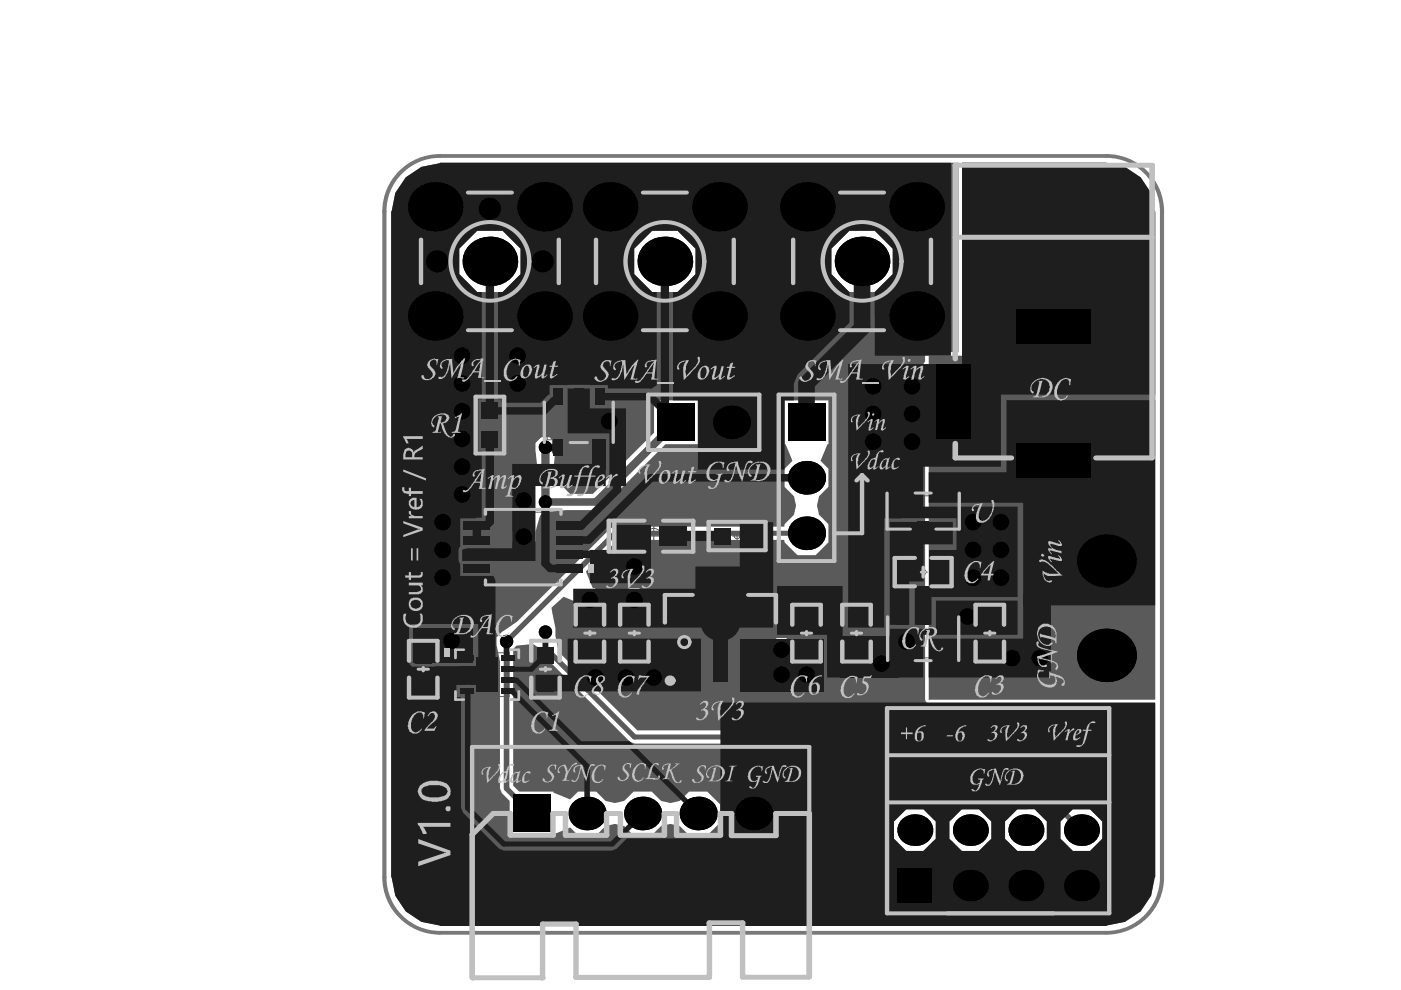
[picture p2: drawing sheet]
<svg xmlns="http://www.w3.org/2000/svg" width="297mm" height="210mm" viewBox="0 0 297 210" stroke-linecap="round" stroke-linejoin="round" font-family="sans-serif">
<g fill="none" stroke="#5a5a5a" stroke-width=".21">
<path d="M102.9 90.1h1.9M103.9 89.2v1.9M116 85.8h13.4v7.4h-13.4zM117.1 93.2v2.8h2.4v-2.8M117.1 85.8v-2.7h2.4v2.7M121.5 85.8v-2.7h2.4v2.7M125.9 85.8v-2.7h2.4v2.7M125.9 93.2v2.8h2.4v-2.8M129.4 88.1a1.41 1.41 0 0 0-1.4 1.4 1.41 1.41 0 0 0 1.4 1.4M103.5 113.6h-4.5v1.8h4.5M103.5 108.6h14.9v14.8h-14.9zM103.5 119.6h-4.5v1.8h4.5"/>
<path d="M103.5 110.6h-4.5v1.8h4.5M103.5 116.6h-4.5v1.8h4.5M118.4 113.6h4.5v1.8h-4.5M118.4 119.6h4.5v1.8h-4.5M118.4 116.6h4.5v1.8h-4.5M118.4 110.6h4.5v1.8h-4.5M155.3 113.7h1.9M156.3 112.7v1.9M188.7 105.1h14.1v6.5h-14.1zM190.1 105.1v-2.9h2.4v2.9M194.5 111.6v2.9h2.4v-2.9M199 105.1v-2.9h2.3v2.9"/>
<path d="M98.6 138.4h9.3v9.3h-9.3zM101.9 138.4a1.41 1.41 0 0 0 1.4 1.4 1.41 1.41 0 0 0 1.4-1.4M109.5 123.4a1.41 1.41 0 0 1 1.4-1.4 1.41 1.41 0 0 1 1.4 1.4M124.1 134.2h1.9M125.1 133.3v1.9M133.6 134.2h1.8M134.5 133.3v1.9M170.1 134.2h1.8M171 133.3v1.9M180.7 134.2h1.8M181.6 133.3v1.9M188.8 131.4h13.9v8.1h-13.9z"/>
<path d="M190.1 139.5v2.9h2.4v-2.9M190.1 131.4v-2.9h2.4v2.9M194.5 131.4v-2.9h2.4v2.9M194.8 121.3h1.9M195.7 120.4v1.8M199 131.4v-2.9h2.3v2.9M199 139.5v2.9h2.3v-2.9M208.9 134.2h1.9M209.9 133.3v1.9M88.8 141.9h1.9M89.7 141v1.8M114.7 141.9h1.9"/>
<path d="M115.6 141v1.8"/>
<circle cx="103.9" cy="55.4" r=".93"/>
<circle cx="103.9" cy="55.4" r="4.9"/>
<circle cx="103.9" cy="55.4" r="8.3"/>
<circle cx="141" cy="55.4" r=".93"/>
<circle cx="141" cy="55.4" r="4.9"/>
<circle cx="141" cy="55.4" r="8.3"/>
<circle cx="182.8" cy="55.4" r=".93"/>
<circle cx="182.8" cy="55.4" r="4.9"/>
<circle cx="182.8" cy="55.4" r="8.3"/>
<circle cx="103.9" cy="90.1" r=".59"/>
<circle cx="156.3" cy="113.7" r=".59"/>
<circle cx="201.6" cy="106.3" r=".59"/>
<circle cx="125.1" cy="134.2" r=".59"/>
<circle cx="134.5" cy="134.2" r=".59"/>
<circle cx="171" cy="134.2" r=".59"/>
<circle cx="181.6" cy="134.2" r=".59"/>
<circle cx="195.7" cy="121.3" r=".59"/>
<circle cx="209.9" cy="134.2" r=".59"/>
<circle cx="89.7" cy="141.9" r=".59"/>
<circle cx="115.6" cy="141.9" r=".59"/>
</g>
<g fill="none" stroke="#5a5a5a" stroke-width=".44">
<path d="M141.6 120.8h22.3v24.2h-22.3zM142.1 127.2h21.3v12h-21.3z"/>
<circle cx="145.1" cy="136.1" r="1.16"/>
</g>
<g fill="none" stroke="#5a5a5a" stroke-width=".22">
<path d="M136.3 113.7h4.6M138.6 111.3v4.7M150.4 133.2h4.7M152.7 130.9v4.6"/>
<circle cx="138.6" cy="113.7" r="1.62"/>
<circle cx="152.7" cy="133.2" r="1.62"/>
</g>
<path d="M84.9 36.5a11.7 11.7 0 0 1 8.4-3.4h141.3a11.8 11.8 0 0 1 11.8 11.7v141.2a11.8 11.8 0 0 1-11.8 11.8h-141.3a11.8 11.8 0 0 1-11.8-11.8v-141.2a11.7 11.7 0 0 1 3.4-8.3z" fill="none" stroke="#787878" stroke-width=".84"/>
<g fill="#5a5a5a">
<path d="M86 37.6l3.4-2.2 3.9-.9h109.9v40.2h-6.3l-.5 .2-.3 .5v1.2l-1.7 2.8h-2.1l-1.2 1.3h-3.7l-1.2-1.3h-2.1l-1.4 1.5v2l.3 1.9a14.1 14.1 0 0 0 0 5.9l-.3 1.9v2.1l1.4 1.4h2.1l1.2-1.3h3.7l1.2 1.3h2.1l1.7 2.8v49.5l.3 .5 .5 .2h48v36.9l-.9 3.9-2.2 3.3-3.3 2.3-3.9 .8h-141.3l-3.9-.8-3.4-2.3-2.2-3.3-.9-3.9v-141.2l.9-3.9zM175.7 55.4a7.1 7.1 0 0 0 14.1 0 7.1 7.1 0 0 0-14.1 0zM133.9 55.4a7 7 0 0 0 14.1 0 7 7 0 0 0-14.1 0zM96.8 55.4a7.1 7.1 0 0 0 14.1 0 7.1 7.1 0 0 0-14.1 0zM126.5 89.3a2.7 2.7 0 0 0 5.4 0 2.7 2.7 0 0 0-5.4 0zM113.5 94l.4 6.9-1.8 2.8h-2.1l-1.4 1.4v2l.8 .9 .4 1.9-.4 2-.8 .8v2.1l1.4 1.4h2.1l1.4-1.4v-2.1l1.1-3.5 .7-.6 1.3-.1a46 46 0 0 1 9.8-.3l1.2-.5 13.5-13.5h6.9v-9.3h-9.3v6.8l-13 13h-4.8l-3.5-3.5v-2.1l.4-3.4v-1.7l-1.3-1.3h-1.7zM105.3 135.1a13.7 13.7 0 0 0 .7 5.1v27l.4 1 1.7 1.6v7.3h9.2v-.2l3.6-1.4 1.7 1.6h3.8l2-2 2-.4 2 .4 1.9 2h3.9l2-2 1.9-.4 2 .4 2 2h3.9l2.7-2.7v-3.8l-2.7-2.8h-3.9l-2 2-2 .5-1.9-.5-2-2h-3.9l-1.9 2-2 .5-2-.5-2-2h-3.8l-1.7 1.7-3.6-1.5v-.2h-7.3l-1.2-1.2v-29l.7-.7 3.6-.4 1.1 .9 .5 1 18.8 18.9 1 .4h74.4l10.5 10.4-1.5 3.5h-2.2l-2.2 2.2-1.9 .2-1.9-.2-2.1-2.2h-3.7l-2.2 2.2-1.9 .2-1.8-.2-2.2-2.2h-3.7l-2.6 2.6v3.6l2.6 2.6h3.7l2.2-2.2 1.8-.2 1.9 .2 2.2 2.2h3.7l2.1-2.2 1.9-.2 1.9 .2 2.2 2.2h3.6l2.2-2.2 1.9-.2 1.9 .2 2.2 2.2h3.6l2.6-2.6v-3.6l-2.6-2.6h-3.6l-.4 .2-16.6-16.5-1-.4h-74.4l-16.7-16.7a13.8 13.8 0 0 1-.6-5.1l-.9-4.3 2.6-2.3 3.1 1.3v.4l1.4 1.5h2.1l1.4-1.5v-2l-1.4-1.5h-.4l-1.5-3.5 6.7-6.7h35.4v.5l2.8 2.7h3.8l2.7-2.7v-3.9l-1.9-1.9-.5-2 .5-2 1.9-2v-3.8l-1.6-1.7 1.4-3.5h.2v-9.3h-9.3v9.3h.3l1.4 3.5-1.7 1.7v3.8l2 2 .5 2-.5 2-2 1.9v.6h-35.9l-1 .4-17.3 17.2a18.9 18.9 0 0 1-5.6 4.6zM150.1 126.6a2.68 2.68 0 0 0 5.3 0 2.68 2.68 0 0 0-5.3 0zM131.8 127.2a2.7 2.7 0 0 0 5.4 0 2.7 2.7 0 0 0-5.4 0zM93.1 135.9a2.68 2.68 0 0 0 5.3 0 2.68 2.68 0 0 0-5.3 0zM163.2 136.7v7.4l1.5 1.4h7.3l1.5-1.4v-2.1l-1.5-1.4h-1l-1.7-1.1-1.1-1.7v-1.1l-1.5-1.4h-2z"/>
<path d="M204 34.5h30.6l3.9 .9 3.3 2.2 2.2 3.3 .9 3.9v103.6h-48v-73h7.1zM214.8 93.1v8.9h17.2v-8.9zM227.1 118.9a7.5 7.5 0 0 0 15 0 7.5 7.5 0 0 0-15 0zM202.5 130.7a2.68 2.68 0 0 0 5.3 0 2.68 2.68 0 0 0-5.3 0zM212.1 138.5v2.1l1.4 1.4h2.1l1.3-1.3 .6-.1 .7 .1 1.2 1.3h2.1l1.4-1.4v-2.1l-1.4-1.4h-2.1l-1.2 1.2-.7 .1-.6-.1-1.3-1.2h-2.1z"/>
</g>
<path d="M143.3 89.5l-16.9 16.9h-10.8v-11.6" fill="none" stroke="#5a5a5a" stroke-width="1.7"/>
<path d="M171 113.1h-40.6l-23 22.9v31.2l5.3 5.3M115.6 134v3.4l18.9 18.9h75l19.8 19.7" fill="none" stroke="#5a5a5a" stroke-width="1.1"/>
<g fill="#000">
<circle cx="92.3" cy="43.8" r="5.5"/>
<circle cx="92.7" cy="55.4" r="2.35"/>
<circle cx="103.9" cy="55.4" r="5.5"/>
<circle cx="103.9" cy="44.2" r="2.35"/>
<circle cx="115.1" cy="55.4" r="2.36"/>
<circle cx="115.5" cy="43.8" r="5.5"/>
<circle cx="129.4" cy="43.8" r="5.5"/>
<circle cx="141" cy="55.4" r="5.5"/>
<circle cx="152.6" cy="43.8" r="5.5"/>
<circle cx="171.2" cy="43.8" r="5.5"/>
<circle cx="182.8" cy="55.4" r="5.5"/>
<circle cx="194.4" cy="43.8" r="5.5"/>
<circle cx="92.3" cy="67" r="5.5"/>
<circle cx="98" cy="75.4" r="1.77"/>
<circle cx="109.8" cy="75.4" r="1.77"/>
<circle cx="115.5" cy="67" r="5.5"/>
<circle cx="129.4" cy="67" r="5.5"/>
<circle cx="152.6" cy="67" r="5.5"/>
<circle cx="171.2" cy="67" r="5.5"/>
<circle cx="194.4" cy="67" r="5.5"/>
<circle cx="98" cy="87.2" r="1.77"/>
<circle cx="98" cy="81.3" r="1.77"/>
<circle cx="98" cy="98.9" r="1.77"/>
<circle cx="98" cy="93.1" r="1.77"/>
<circle cx="109.8" cy="81.3" r="1.77"/>
<circle cx="115.6" cy="94.8" r="1.41"/>
<circle cx="129.2" cy="89.3" r="1.77"/>
<circle cx="155.1" cy="89.5" r="3.7"/>
<circle cx="185.1" cy="87.8" r="1.77"/>
<circle cx="185.1" cy="93.7" r="1.77"/>
<circle cx="185.1" cy="81.9" r="1.77"/>
<circle cx="193.4" cy="93.7" r="1.77"/>
<circle cx="193.4" cy="87.8" r="1.77"/>
<circle cx="193.4" cy="81.9" r="1.77"/>
<circle cx="93.9" cy="110.7" r="1.77"/>
<circle cx="93.9" cy="116.6" r="1.77"/>
<circle cx="98" cy="104.8" r="1.77"/>
<circle cx="111.1" cy="113.8" r="1.77"/>
<circle cx="111.1" cy="106.1" r="1.77"/>
<circle cx="115.6" cy="106.4" r="1.41"/>
<circle cx="171" cy="113.1" r="3.7"/>
<circle cx="171" cy="101.3" r="3.7"/>
<circle cx="206.3" cy="110.7" r="1.77"/>
<circle cx="206.3" cy="116.6" r="1.77"/>
<circle cx="212.2" cy="110.7" r="1.77"/>
<circle cx="212.2" cy="116.6" r="1.77"/>
<circle cx="234.6" cy="118.9" r="6"/>
<circle cx="93.9" cy="122.5" r="1.77"/>
<circle cx="95.7" cy="135.9" r="1.77"/>
<circle cx="107.4" cy="136" r="1.41"/>
<circle cx="115.6" cy="134" r="1.41"/>
<circle cx="125.1" cy="127.2" r="1.77"/>
<circle cx="134.5" cy="127.2" r="1.77"/>
<circle cx="134.5" cy="120.1" r="1.77"/>
<circle cx="152.7" cy="126.6" r="1.77"/>
<circle cx="165.7" cy="137.8" r="1.77"/>
<circle cx="192.2" cy="136" r="1.77"/>
<circle cx="205.1" cy="130.7" r="1.77"/>
<circle cx="206.3" cy="122.5" r="1.77"/>
<circle cx="212.2" cy="122.5" r="1.77"/>
<circle cx="214.6" cy="139.5" r="1.77"/>
<circle cx="220.5" cy="139.5" r="1.77"/>
<circle cx="234.6" cy="138.9" r="6"/>
<circle cx="103.3" cy="143" r="1.41"/>
<circle cx="126.2" cy="143.7" r="1.77"/>
<circle cx="132.7" cy="143.7" r="1.77"/>
<circle cx="138.6" cy="143.7" r="1.77"/>
<circle cx="165.7" cy="143.1" r="1.77"/>
<circle cx="171" cy="143.1" r="1.77"/>
<circle cx="186.9" cy="140.7" r="1.77"/>
<circle cx="124.5" cy="172.5" r="3.7"/>
<circle cx="136.3" cy="172.5" r="3.7"/>
<circle cx="148" cy="172.5" r="3.7"/>
<circle cx="159.8" cy="172.5" r="3.7"/>
<circle cx="194" cy="176" r="3.5"/>
<circle cx="205.7" cy="176" r="3.5"/>
<circle cx="217.5" cy="176" r="3.5"/>
<circle cx="229.3" cy="176" r="3.5"/>
<circle cx="205.7" cy="187.8" r="3.5"/>
<circle cx="217.5" cy="187.8" r="3.5"/>
<circle cx="229.3" cy="187.8" r="3.5"/>
</g>
<g fill="#000">
<path d="M198.4 77.2h7.4v15.7h-7.4z" fill-rule="evenodd"/>
<path d="M215.5 65.6h15.8v7.4h-15.8z" fill-rule="evenodd"/>
<path d="M139.4 85.6h7.9v7.9h-7.9z" fill-rule="evenodd"/>
<path d="M167.1 85.6h7.8v7.9h-7.8z" fill-rule="evenodd"/>
<path d="M215.5 93.9h15.8v7.4h-15.8z" fill-rule="evenodd"/>
<path d="M108.8 168.5h7.8v7.9h-7.8z" fill-rule="evenodd"/>
<path d="M190.3 184.1h7.4v7.4h-7.4z" fill-rule="evenodd"/>
</g>
<g fill="#1e1e1e">
<path d="M120.4 135.4h28.2v11.2h-34.7l-.4-.3v-3.2h6.9z"/>
<path d="M125.7 93.1h2.7v6.4h-2.7z"/>
<path d="M108.6 98.4h19.8v4.7h-14.9v15.8h-15.5v-2.4l1.1-.3h9.5z"/>
<path d="M87.5 133.1h12.7v7.4h-12.7z"/>
<path d="M120.4 82.4h4.7v4.2h7.6v16.5h-3.5v-11.2h-8.8z"/>
<path d="M125.1 116.6h5.3v-5.3h7.6v12.4h-12.9z"/>
<path d="M164.8 124.2h13.9v19.5h-3.3v-9.1h-10.6z"/>
<path d="M179.8 77.2h11.2v32.7h-3.5v23.2h-7.7z"/>
<path d="M204 34.5h30.6l3.9 .9 3.3 2.2 2.2 3.3 .9 3.9v38.9h-32.7v15.2h-16.5v7.7h-7v-29.4h15.3z"/>
<path d="M156.9 135.4h17.6v11.2h-17.6z"/>
<path d="M178.1 134.8h12.3v8.9h-12.3z"/>
<path d="M188.7 133.3h9.7v-5.9h17.3v7.2h-20v9.1h-7z"/>
<path d="M188.7 110.7h13.3v4.7h-6.2v7.9h-3v9.2h-4.1z"/>
<path d="M196.9 116.6h8.8v8.2h-8.8z"/>
<path d="M188.7 104.2h7v3.2h20v19.2h-18.2v5.9h-3.5v-8.3h8.8v-14.3h-14.1z"/>
<path d="M196.9 100.1h16.5v-15.3h31.5v43.6h-28v-21.8h-19.9z"/>
<path d="M121.5 124.8h25.9v-4.7h9.5v-9.4h7v22.4h-42.4z"/>
<path d="M196.9 135.4h20v-9.4h5.9v17.7h-25.9z"/>
<path d="M86 37.6l3.4-2.2 3.9-.9h108.3v40.9h-16.1v-13.5l3.8-3.8v-5.4l-3.8-3.8h-5.4l-3.8 3.8v5.4l3.8 3.8v6.5l-11 11-.8 1.9v3.6h-2v14.7h-18.3v-14.7h-5.3v-23h1l3.8-3.8v-5.4l-3.8-3.8h-5.4l-3.8 3.8v5.4l3.8 3.8h.9v19.8l-1.1 .8-9.2-.1v-.7h-12.4v1.9l-.3 .1-1.6 1.7h-8.3v-.8h-.7v-22.7h1l3.8-3.8v-5.4l-3.8-3.8h-5.4l-3.8 3.8v5.4l3.8 3.8h.9v22.7h-.7v11h.7v14.2l-4.5 .1v6.1l-.3 .2-.1 .3v2.3l.4 .7v2.6h7l.4 1v23.6h-3.9v-1.5l-1.9-.1-2.5 .1v2.6h1.1v23.5l.4 1 7.6 7.6 1 .4h23l1-.4 2.1-2.1h19.8v-28.9h92.2v37.1l-.9 3.9-2.2 3.3-3.3 2.3-3.9 .8h-141.3l-3.9-.8-3.4-2.3-2.2-3.3-.9-3.9v-141.2l.9-3.9zM87 132.5l-.3 .6v7.4l.3 .5 .3 .1v.2l14.1-.1v-8.9h-13.9zM224.5 176a4.8 4.8 0 0 0 9.6 0 4.8 4.8 0 0 0-9.6 0zM212.7 176a4.8 4.8 0 0 0 9.6 0 4.8 4.8 0 0 0-9.6 0zM201 176a4.8 4.8 0 0 0 9.5 0 4.8 4.8 0 0 0-9.5 0zM189.2 176a4.8 4.8 0 0 0 9.5 0 4.8 4.8 0 0 0-9.5 0z"/>
</g>
<path d="M152.7 126.6v13.1M99.2 146.5v24.8l7.6 7.6h23l6.5-6.4M107.6 144.2h1.9l13.5 13.5h10.2M108.5 146.5l16 16v10" fill="none" stroke="#1e1e1e" stroke-width="1.1"/>
<path d="M115.6 94.8l2.7 .2M118.3 84.1v.7l-.2 .1h-.6l-2.2 2.2h-11.4M130.8 101.2v2.7l-7.6 7.6h-2.4M134.5 113.7h-.4l-1.2 1.2v.3l-2.2 2.3h-9.9M171 101.3h-33l-13.2 13.2h-4" fill="none" stroke="#1e1e1e" stroke-width="1.7"/>
<circle cx="115.6" cy="134" r=".56" fill="#1e1e1e"/>
<path d="M89.7 138.9l.7 .7h8.8M107.4 136v3.6M115.6 134v4.9l-3 3h-5.2M99.2 141.9h2.9l1.2 1.1-1.2 1.2h-11.7l-.7 .7M133.2 157.7l14.8 14.8" fill="none" stroke="#1e1e1e" stroke-width="1.1"/>
<path d="M103.9 55.4v31.7M141 55.4v31.8M103.9 93.1v17.6l-.9 .8h-1.9v3M127.1 84.1h10.8l5.4 5.4M115.6 106.4v13.1l1.1 1h4.1" fill="none" stroke="#1e1e1e" stroke-width="1.7"/>
<path d="M182.8 55.4v14.1l-11.8 11.8v8.2" fill="none" stroke="#1e1e1e" stroke-width="3.4"/>
<path d="M153.3 113.7h-10.6" fill="none" stroke="#1e1e1e" stroke-width="2.2"/>
<g fill="#000">
<circle cx="92.3" cy="43.8" r="5.5"/>
<circle cx="92.7" cy="55.4" r="2.35"/>
<circle cx="103.9" cy="55.4" r="5.5"/>
<circle cx="103.9" cy="44.2" r="2.35"/>
<circle cx="115.1" cy="55.4" r="2.36"/>
<circle cx="115.5" cy="43.8" r="5.5"/>
<circle cx="129.4" cy="43.8" r="5.5"/>
<circle cx="141" cy="55.4" r="5.5"/>
<circle cx="152.6" cy="43.8" r="5.5"/>
<circle cx="171.2" cy="43.8" r="5.5"/>
<circle cx="182.8" cy="55.4" r="5.5"/>
<circle cx="194.4" cy="43.8" r="5.5"/>
<circle cx="92.3" cy="67" r="5.5"/>
<circle cx="98" cy="75.4" r="1.77"/>
<circle cx="109.8" cy="75.4" r="1.77"/>
<circle cx="115.5" cy="67" r="5.5"/>
<circle cx="129.4" cy="67" r="5.5"/>
<circle cx="152.6" cy="67" r="5.5"/>
<circle cx="171.2" cy="67" r="5.5"/>
<circle cx="194.4" cy="67" r="5.5"/>
<circle cx="98" cy="87.2" r="1.77"/>
<circle cx="98" cy="81.3" r="1.77"/>
<circle cx="98" cy="98.9" r="1.77"/>
<circle cx="98" cy="93.1" r="1.77"/>
<circle cx="109.8" cy="81.3" r="1.77"/>
<circle cx="115.6" cy="94.8" r="1.41"/>
<circle cx="129.2" cy="89.3" r="1.77"/>
<circle cx="155.1" cy="89.5" r="3.7"/>
<circle cx="185.1" cy="87.8" r="1.77"/>
<circle cx="185.1" cy="93.7" r="1.77"/>
<circle cx="185.1" cy="81.9" r="1.77"/>
<circle cx="193.4" cy="93.7" r="1.77"/>
<circle cx="193.4" cy="87.8" r="1.77"/>
<circle cx="193.4" cy="81.9" r="1.77"/>
<circle cx="93.9" cy="110.7" r="1.77"/>
<circle cx="93.9" cy="116.6" r="1.77"/>
<circle cx="98" cy="104.8" r="1.77"/>
<circle cx="111.1" cy="113.8" r="1.77"/>
<circle cx="111.1" cy="106.1" r="1.77"/>
<circle cx="115.6" cy="106.4" r="1.41"/>
<circle cx="171" cy="113.1" r="3.7"/>
<circle cx="171" cy="101.3" r="3.7"/>
<circle cx="206.3" cy="110.7" r="1.77"/>
<circle cx="206.3" cy="116.6" r="1.77"/>
<circle cx="212.2" cy="110.7" r="1.77"/>
<circle cx="212.2" cy="116.6" r="1.77"/>
<circle cx="234.6" cy="118.9" r="6"/>
<circle cx="93.9" cy="122.5" r="1.77"/>
<circle cx="95.7" cy="135.9" r="1.77"/>
<circle cx="107.4" cy="136" r="1.41"/>
<circle cx="115.6" cy="134" r="1.41"/>
<circle cx="125.1" cy="127.2" r="1.77"/>
<circle cx="134.5" cy="127.2" r="1.77"/>
<circle cx="134.5" cy="120.1" r="1.77"/>
<circle cx="152.7" cy="126.6" r="1.77"/>
<circle cx="165.7" cy="137.8" r="1.77"/>
<circle cx="192.2" cy="136" r="1.77"/>
<circle cx="205.1" cy="130.7" r="1.77"/>
<circle cx="206.3" cy="122.5" r="1.77"/>
<circle cx="212.2" cy="122.5" r="1.77"/>
<circle cx="214.6" cy="139.5" r="1.77"/>
<circle cx="220.5" cy="139.5" r="1.77"/>
<circle cx="234.6" cy="138.9" r="6"/>
<circle cx="103.3" cy="143" r="1.41"/>
<circle cx="126.2" cy="143.7" r="1.77"/>
<circle cx="132.7" cy="143.7" r="1.77"/>
<circle cx="138.6" cy="143.7" r="1.77"/>
<circle cx="165.7" cy="143.1" r="1.77"/>
<circle cx="171" cy="143.1" r="1.77"/>
<circle cx="186.9" cy="140.7" r="1.77"/>
<circle cx="124.5" cy="172.5" r="3.7"/>
<circle cx="136.3" cy="172.5" r="3.7"/>
<circle cx="148" cy="172.5" r="3.7"/>
<circle cx="159.8" cy="172.5" r="3.7"/>
<circle cx="194" cy="176" r="3.5"/>
<circle cx="205.7" cy="176" r="3.5"/>
<circle cx="217.5" cy="176" r="3.5"/>
<circle cx="229.3" cy="176" r="3.5"/>
<circle cx="205.7" cy="187.8" r="3.5"/>
<circle cx="217.5" cy="187.8" r="3.5"/>
<circle cx="229.3" cy="187.8" r="3.5"/>
</g>
<g fill="#000">
<path d="M198.4 77.2h7.4v15.7h-7.4z" fill-rule="evenodd"/>
<path d="M215.5 65.6h15.8v7.4h-15.8z" fill-rule="evenodd"/>
<path d="M139.4 85.6h7.9v7.9h-7.9z" fill-rule="evenodd"/>
<path d="M167.1 85.6h7.8v7.9h-7.8z" fill-rule="evenodd"/>
<path d="M215.5 93.9h15.8v7.4h-15.8z" fill-rule="evenodd"/>
<path d="M108.8 168.5h7.8v7.9h-7.8z" fill-rule="evenodd"/>
<path d="M190.3 184.1h7.4v7.4h-7.4z" fill-rule="evenodd"/>
</g>
<g fill="#1e1e1e">
<path d="M101 139.3h4.6v7.5h-4.6z" fill-rule="evenodd"/>
<path d="M106.2 139h2.9v1.2h-2.9z" fill-rule="evenodd"/>
<path d="M106.2 141.3h2.9v1.2h-2.9z" fill-rule="evenodd"/>
<path d="M106.2 143.6h2.9v1.2h-2.9z" fill-rule="evenodd"/>
<path d="M106.2 145.9h2.9v1.2h-2.9z" fill-rule="evenodd"/>
<path d="M97.5 145.9h2.9v1.2h-2.9z" fill-rule="evenodd"/>
<path d="M97.5 143.6h2.9v1.2h-2.9z" fill-rule="evenodd"/>
<path d="M97.5 141.3h2.9v1.2h-2.9z" fill-rule="evenodd"/>
<path d="M97.5 139h2.9v1.2h-2.9z" fill-rule="evenodd"/>
<path d="M151.5 111.9h3.5v3.5h-3.5z" fill-rule="evenodd"/>
<path d="M157.5 111.9h3.6v3.5h-3.6z" fill-rule="evenodd"/>
<path d="M199 138.4h2.3v4.7h-2.3z" fill-rule="evenodd"/>
<path d="M190.1 138.4h2.4v4.7h-2.4z" fill-rule="evenodd"/>
<path d="M190.1 127.8h2.4v4.7h-2.4z" fill-rule="evenodd"/>
<path d="M194.5 127.8h2.4v4.7h-2.4z" fill-rule="evenodd"/>
<path d="M199 127.8h2.3v4.7h-2.3z" fill-rule="evenodd"/>
<path d="M144.3 138.9h3v5.5h-3z" fill-rule="evenodd"/>
<path d="M151.2 134.8h3.1v9.7h-3.1z" fill-rule="evenodd"/>
<path d="M158.2 138.9h3v5.5h-3z" fill-rule="evenodd"/>
</g>
<path d="M152.7 125.8v6.3" fill="none" stroke="#1e1e1e" stroke-width="7.9"/>
<g fill="#1e1e1e">
<path d="M132.7 129.5h3.6v3.5h-3.6z" fill-rule="evenodd"/>
<path d="M132.7 135.5h3.6v3.5h-3.6z" fill-rule="evenodd"/>
<path d="M123.3 129.5h3.5v3.5h-3.5z" fill-rule="evenodd"/>
<path d="M123.3 135.5h3.5v3.5h-3.5z" fill-rule="evenodd"/>
<path d="M131.5 112.7l1.1-1.1h3.8l1 1.1v2l-1 1h-3.8l-1.1-1z" fill-rule="evenodd"/>
<path d="M139.8 111.6h5.9v4.1h-5.9z" fill-rule="evenodd"/>
<path d="M169.2 135.5h3.6v3.5h-3.6z" fill-rule="evenodd"/>
<path d="M169.2 129.5h3.6v3.5h-3.6z" fill-rule="evenodd"/>
<path d="M179.8 129.5h3.6v3.5h-3.6z" fill-rule="evenodd"/>
<path d="M179.8 135.5h3.6v3.5h-3.6z" fill-rule="evenodd"/>
<path d="M208.1 135.5h3.5v3.5h-3.5z" fill-rule="evenodd"/>
<path d="M208.1 129.5h3.5v3.5h-3.5z" fill-rule="evenodd"/>
<path d="M194.5 110.6h2.4v4.6h-2.4z" fill-rule="evenodd"/>
<path d="M190.1 101.5h2.4v4.6h-2.4z" fill-rule="evenodd"/>
<path d="M199 101.5h2.3v4.6h-2.3z" fill-rule="evenodd"/>
<path d="M190.9 119.5h3.6v3.6h-3.6z" fill-rule="evenodd"/>
<path d="M197 119.5h3.5v3.6h-3.5z" fill-rule="evenodd"/>
<path d="M98.3 119.6h5.6v1.8h-5.6z" fill-rule="evenodd"/>
<path d="M98.3 116.6h5.6v1.8h-5.6z" fill-rule="evenodd"/>
<path d="M98.3 113.6h5.6v1.8h-5.6z" fill-rule="evenodd"/>
<path d="M98.3 110.6h5.6v1.8h-5.6z" fill-rule="evenodd"/>
<path d="M117.9 110.6h5.7v1.8h-5.7z" fill-rule="evenodd"/>
<path d="M117.9 113.6h5.7v1.8h-5.7z" fill-rule="evenodd"/>
<path d="M117.9 116.6h5.7v1.8h-5.7z" fill-rule="evenodd"/>
<path d="M117.9 119.6h5.7v1.8h-5.7z" fill-rule="evenodd"/>
<path d="M126.1 93.2h2.1v3.5h-2.1z" fill-rule="evenodd"/>
<path d="M117.2 93.2h2.2v3.5h-2.2z" fill-rule="evenodd"/>
<path d="M117.2 82.4h2.2v3.4h-2.2z" fill-rule="evenodd"/>
<path d="M121.7 82.4h2.1v3.4h-2.1z" fill-rule="evenodd"/>
<path d="M126.1 82.4h2.1v3.4h-2.1z" fill-rule="evenodd"/>
<path d="M102.1 85.4h3.5v3.5h-3.5z" fill-rule="evenodd"/>
<path d="M102.1 91.4h3.5v3.5h-3.5z" fill-rule="evenodd"/>
<path d="M88 137.1h3.5v3.5h-3.5z" fill-rule="evenodd"/>
<path d="M88 143.1h3.5v3.6h-3.5z" fill-rule="evenodd"/>
<path d="M113.9 137.1h3.5v3.5h-3.5z" fill-rule="evenodd"/>
<path d="M113.9 143.1h3.5v3.6h-3.5z" fill-rule="evenodd"/>
</g>
<g fill="#c0c0c0">
<path d="M94.1 137.4h1.2v1.8h-1.2z"/>
<path d="M124.8 119.8h1.2v1.7h-1.2z"/>
</g>
<path d="M98.3 137.8h-1.7v1.7M108.2 137.8h1.8v1.7M96.6 146.6v1.7h1.7M110 146.6v1.7h-1.8" fill="none" stroke="#c0c0c0" stroke-width=".56"/>
<g fill="none" stroke="#c0c0c0" stroke-width=".9">
<path d="M100.9 84.1h6v12h-6zM130.2 116.7v-6.3h-1.1v6.6h7.5M130.4 110.4h6.2M140.6 110.4h6.4v6.6h-6.4M150.2 110.6h12.1v6.1h-12.1zM194 118.3h-4.3v6h4.3M197.5 118.3h4.3v6h-4.3M122.1 132.5v-4.3h6v4.3M122.1 136v4.3h6v-4.3M131.5 132.5v-4.3h6v4.3M131.5 136v4.3h6v-4.3M168 132.5v-4.3h6v4.3"/>
<path d="M168 136v4.3h6v-4.3M178.6 132.5v-4.3h6v4.3M178.6 136v4.3h6v-4.3M206.8 132.5v-4.3h6.1v4.3M206.8 136v4.3h6.1v-4.3M86.7 140.1v-4.2h6.1v4.2M86.7 143.7v4.2h6.1v-4.2M112.6 140.1v-4.2h6.1v4.2M112.6 143.7v4.2h6.1v-4.2"/>
</g>
<g fill="none" stroke="#c0c0c0" stroke-width=".67">
<path d="M115.4 85.2v8.6M120.9 93.8h3.6M130 85.2v8.6M102.9 109.1v-1.1h16v1.1M188.1 104.5v7.7h4.9M194 104.5h3.4M203.4 104.5v7.7h-5M102.9 122.9v1.1h16v-1.1M124 134.2h2.1M125.1 133.9v.7M133.4 134.2h2.1M134.5 133.9v.7"/>
<path d="M169.9 134.2h2.2M171 133.9v.7M180.5 134.2h2.2M181.6 133.9v.7M188.2 130.8v9.3M195.4 121.3h.7M195.7 120.2v2.2M203.3 130.8v9.3M208.8 134.2h2.1M209.9 133.9v.7M88.7 141.9h2.1M89.7 141.5v.7"/>
<path d="M114.6 141.9h2.1M115.6 141.5v.7M194 140.1h3.4"/>
</g>
<g fill="none" stroke="#c0c0c0" stroke-width=".88">
<path d="M89.3 50.8v9.3M99.2 40.8h9.3M118.5 50.8v9.3M126.4 50.8v9.3M136.3 40.8h9.3M155.6 50.8v9.3M168.2 50.8v9.3M178.1 40.8h9.3M197.4 50.8v9.3M99.2 70h9.3M136.3 70h9.3M178.1 70h9.3"/>
<path d="M137.4 83.7h23.6v11.7h-23.6zM165.1 83.7h11.8v35.2h-11.8zM182.8 100.7l1.2 1.2M182.8 100.7l-1.2 1.2M182.8 100.7v12.4h-5.9M146.9 126.1h-5.9v5.9M158.6 126.1h5.9v5.9M171.6 158.4h-71.5v18.6M188.1 150.1h47.1v43.6h-47.1zM188.1 170.1h47.1M188.1 160.1h47.1"/>
</g>
<path d="M171.6 158.4v14.1" fill="none" stroke="#c0c0c0" stroke-width=".84"/>
<path d="M202.6 50.3h41.6M202.5 76.1v-41.1h41.8v62.1h-11.9M202.5 94v3.1h11.9M128.6 172.5v4.6h-8.7v-4.6h-2.6v4.6h-9l-.1-4.6h-3.6l-4.5 4.5v30.2l.1 .1h14.9v-11.4h7v11.3h28.3v-11.5h7.1v11.5h14.1v-34.7h-7.1v4.7h-9.4v-4.7h-2.4v4.6h-9.2v-4.6M128.7 172.5h2.8M131.5 172.5v4.6M131.6 177.1h9.2M140.9 177.1h-.1M143.4 172.5h-2.5v4.6" fill="none" stroke="#c0c0c0" stroke-width="1.1"/>
<g fill="#c0c0c0">
<path d="M88.7 177.9l6.8 2.5v.9l-6.8 2.4v-1l5.5-1.9h.4v-.1h-.4l-5.5-1.9z"/>
<path d="M88.6 174.5h6.9v.8h-5.8l.7 1.2v.3h-.8z"/>
<path d="M94.6 171.1h.1a.55 .55 0 0 1 .9 .2 .55 .55 0 0 1-.7 .7l-.3-.1-.2-.2z"/>
<path d="M85.6 130.1h.6a1.62 1.62 0 0 0 .2 1.9 1.62 1.62 0 0 0 1.8 .5 1.27 1.27 0 0 0 .9-1.7l-.1-.7h-.1h.6v.1a2.05 2.05 0 0 1-.5 2.4 2.05 2.05 0 0 1-2.4 .2 2.02 2.02 0 0 1-1-2.7z"/>
<path d="M86.7 123.5h2.9v.6h-.5a1.02 1.02 0 0 1 .5 1.3 1.02 1.02 0 0 1-1.2 .6h-1.7v-.5h1.9v-.1a.68 .68 0 0 0 .7-.8 .68 .68 0 0 0-1-.5h-1.6z"/>
<path d="M85.9 122h.8v-.7h.4v.7h1.6a.47 .47 0 0 0 .6-.6l-.2-.1h.5v.2a.71 .71 0 0 1-.8 1h-1.7v.4h-.4v-.4h-.7z"/>
<path d="M85.5 110.5l4.1 1.4v.6l-4.1 1.4v-.5l3.2-1.2h.3v-.1h-.3l-3.2-1.2z"/>
<path d="M86.7 108.4h.6l-.2 .1a.64 .64 0 0 0 .6 .8l.2 .1h1.7v.5h-2.9v-.5h.6l-.6-.5z"/>
<path d="M85.3 103.3h.4v.1a.47 .47 0 0 0 0 .6 .47 .47 0 0 0 .6 .1h.4v-.7h.4v.7h2.5v.6h-2.5v.5h-.4v-.5h-.5v-.1a.93 .93 0 0 1-.9-1.3z"/>
<path d="M85.5 99.5l4.8 1.9v.5l-4.8-1.9z"/>
<path d="M85.5 92.5h4.1v.6h-3.5l.2 .1 .4 .8h-.6l-.2-.8-.4-.4z"/>
<path d="M116.4 162.5a1.6 1.6 0 0 1 1.6-.3l-.2 1-.2-.3a.47 .47 0 0 0-.1-.5 .47 .47 0 0 0-.6 0 .68 .68 0 0 0-.4 .6 .68 .68 0 0 0 .4 .7 1.24 1.24 0 0 1 .5 1.3 1.24 1.24 0 0 1-1.2 .9l-.7-.1a.43 .43 0 0 1-.5-.3 .43 .43 0 0 1 .3-.6l.3 .6a.59 .59 0 0 0 1 0l.2-.1a.73 .73 0 0 0 .1-.9l-.3-.5a.83 .83 0 0 1-.2-1.4z"/>
<path d="M118.4 162.8a2.02 2.02 0 0 1 1.5-.7l.3 .7 .2 .9 .1-.3a3.2 3.2 0 0 1 1.7-1.7l.2 .1a.47 .47 0 0 1-.7 .3l-.6 .6-.3 .6a3.4 3.4 0 0 0-.7 2.1l.6-.1v.2h-1.5l.5-.3 .2-1a1.86 1.86 0 0 0-.6-1.8v.1a.79 .79 0 0 0-.7 .4 .79 .79 0 0 0 .1 .9 .34 .34 0 0 1-.4-.1 .34 .34 0 0 1-.1-.4z"/>
<path d="M121.8 162.6l.6-.4h.3a.5 .5 0 0 1 .8 .3l.9 2.3 .4-2a1.05 1.05 0 0 1 1.2-.8l.1 .4h-.3a.41 .41 0 0 0-.6 .3l-.4 .7-.6 2.4-1-3.1-.4 1.4a2.12 2.12 0 0 1-.8 1.7h-.1a.47 .47 0 0 1-.5 0 .47 .47 0 0 1-.2-.5h.2a.44 .44 0 0 0 .5 .2 .44 .44 0 0 0 .3-.3l.5-1 .4-1.7a.59 .59 0 0 0-.9 .1 .73 .73 0 0 0-.2 1.1v.1a.46 .46 0 0 1-.5-.3 .46 .46 0 0 1 .2-.6z"/>
<path d="M126 162.9a2.12 2.12 0 0 1 1.7-.8l.8 .3-.3 .9h-.1a.67 .67 0 0 0-.1-.9 .67 .67 0 0 0-.9 .1l-.3 .1a2.62 2.62 0 0 0-.7 2.8 .97 .97 0 0 0 1.7-.2h.1a1.29 1.29 0 0 1-1.6 .8 1.29 1.29 0 0 1-.9-1.5l.3-1z"/>
<path d="M147.9 162.8a1.9 1.9 0 0 1 1.5-.6l.3 .2v.4l-.3 .5a.62 .62 0 0 0-.5-.8 .62 .62 0 0 0-.6 .8v.2l.3 .4a1.05 1.05 0 0 1 .6 1.1 1.05 1.05 0 0 1-.9 .9 .97 .97 0 0 1-1.6-.6l.4-.1a.83 .83 0 0 0 .9 .7 .83 .83 0 0 0 .7-1l-.2-.5a1.52 1.52 0 0 1-.7-1.3z"/>
<path d="M150.2 162.9l.1-.1a3.4 3.4 0 0 1 2.4-.4 1.62 1.62 0 0 1 .7 2.2 2.31 2.31 0 0 1-2.5 1.1h-.7l.1-.2a.42 .42 0 0 0 .4-.4h.2l.4-1.9v-.3h-.2l.8-.2-.8 2.8a1.67 1.67 0 0 0 1.8-.8 1.67 1.67 0 0 0-.3-2 1.83 1.83 0 0 0-2.7 1.5l.5 .6a.36 .36 0 0 1-.4 .1 .36 .36 0 0 1-.2-.4l-.1-.6z"/>
<path d="M154.7 162.4h1.3l.2-.2-.3 .3a.45 .45 0 0 0-.4 .6l-.8 2.4h.6l-.1 .2h-1.4l.1-.2a.42 .42 0 0 0 .5-.4h.1l.2-.9 .4-1.7-.5 .1z"/>
<path d="M159.2 162.9a2.96 2.96 0 0 1 2.4-.4l.2 .1h-.1v.6l-.2 .3a.78 .78 0 0 0-.3-.8 .78 .78 0 0 0-.8-.1 1.97 1.97 0 0 0-1.2 2.5 .59 .59 0 0 0 .6 .6l.8-.3 .2-.7h-.5v-.2h1.2l-.4 .3-.3 1.3a1.47 1.47 0 0 1-1.7 1.1l-.2-.5h.3a.42 .42 0 0 0 .4 .4 .42 .42 0 0 0 .4-.4l.5-.9-.1-.1a1.29 1.29 0 0 1-1.7-.4l-.1-.2a2.46 2.46 0 0 1 .6-2.2z"/>
<path d="M162.3 163.1l.7-.6 1-.1 1 2.7 .5-2a1.05 1.05 0 0 1 1.1-.9l.2 .4-.3 .1-.1-.1a.61 .61 0 0 0-.7 .6h-.1l-.7 2.8-1.1-3.1-.3 1.5a2.02 2.02 0 0 1-.7 1.5v.1h-.9l-.2-.2 .2-.3a.58 .58 0 0 0 .7 .3 .58 .58 0 0 0 .4-.6l.2-.4 .5-2.1a.59 .59 0 0 0-.8 .1 .71 .71 0 0 0-.4 1l.1 .2-.1 .1-.1-.1a.5 .5 0 0 1-.1-.8z"/>
<path d="M166.2 163.3l.1-.1a2.24 2.24 0 0 1 3.4-.1l.1 .4a1.94 1.94 0 0 1-2.3 2.3h-1.1v-.1l.4-.2 .3-.4 .5-1.8v-.2l-.3-.2 .9-.1h-.1l-.4 1.7-.4 1h-.1a1.58 1.58 0 0 0 2.1-.9 1.58 1.58 0 0 0-.9-2 1.85 1.85 0 0 0-2.2 1.4v.5l.3 .2v.4a.87 .87 0 0 1-.4-1.4z"/>
<path d="M102.2 163.2a2.19 2.19 0 0 1 2-.6l-.6 .9v.7h-.1l.1 1.2 1.2-1.3a2.24 2.24 0 0 0 1-1.7h-.2a.26 .26 0 0 1 .3-.4 .26 .26 0 0 1 .2 .4 3.2 3.2 0 0 1-1.4 2.1l-1.4 1.5-.1-1.3a2.53 2.53 0 0 1 .4-2l-.3 .1a.94 .94 0 0 0-.8 1.4 .5 .5 0 0 1-.3-.8z"/>
<path d="M111.1 164.1l.4-.3a.57 .57 0 0 1 1 0l-.2 .2a.78 .78 0 0 0-.8 0 .78 .78 0 0 0-.3 .8v.3a.39 .39 0 0 0 0 .4 .39 .39 0 0 0 .4 .2l.6-.4-.1 .2a.91 .91 0 0 1-1.4 .3v-.9z"/>
<path d="M200.8 155.9h1.3l-.1 .2h-1.3z"/>
<path d="M191 155.3h1.1v-1.1h.2v1.1h1.2v.4h-1.2v1h-.2v-1h-1.1z"/>
<path d="M210 154.2h.1a.8 .8 0 0 1 1.4-.1l-.2 .7-.5 .4a.62 .62 0 0 1 .7 .7l-.1 .1a1.73 1.73 0 0 1-1.8 1.2l-.2-.1v-.4h.2a.67 .67 0 0 0 .7 .3 .67 .67 0 0 0 .5-.5l.2-.6h-.1a.4 .4 0 0 0-.2-.5 .4 .4 0 0 0-.5 .1v-.2l.7-.5a.45 .45 0 0 0 0-.7 .45 .45 0 0 0-.7 .3z"/>
<path d="M212.2 154.4a2.19 2.19 0 0 1 2-.6l-.1 .1a3.4 3.4 0 0 0-.5 2.5v.2l1-1.1a3.1 3.1 0 0 0 1.1-1.8 .26 .26 0 0 1-.1-.4 .26 .26 0 0 1 .4-.1 1.86 1.86 0 0 1-.6 1.9l-2.1 2.1-.1-1.3a2.53 2.53 0 0 1 .4-2l-.2 .1a1.02 1.02 0 0 0-1.1 1.2h.2l-.2 .2-.3-.2z"/>
<path d="M216.3 154.2l.5-.4h.2a.56 .56 0 0 1 .8 .3 .56 .56 0 0 1-.4 .7l-.2 .4h.2a.92 .92 0 0 1-.1 1.5l-.7 .4a.56 .56 0 0 1-.6 .1 .56 .56 0 0 1-.4-.5h.4l.1 .2a.99 .99 0 0 0 1-.3 .99 .99 0 0 0 .1-1.1l-.2-.1-.5 .1v-.2l.2-.1a.73 .73 0 0 0 .5-1.2h-.4l-.3 .4z"/>
<path d="M206.3 163.5a2.96 2.96 0 0 1 2.4-.4l.2 .1h-.1v.6l-.2 .3a.78 .78 0 0 0-.3-.8 .78 .78 0 0 0-.8-.1 1.97 1.97 0 0 0-1.2 2.5 .59 .59 0 0 0 .6 .5l.8-.2 .2-.7h-.5v-.2h1.2l-.4 .3v.5l-.3 .8a1.47 1.47 0 0 1-1.7 1.1l-.2-.5 .4 .1a.37 .37 0 0 0 .4 .2 .37 .37 0 0 0 .4-.3l.3-.5 .1-.4-.1-.2a1.29 1.29 0 0 1-1.6-.3 2.34 2.34 0 0 1 .4-2.4z"/>
<path d="M209.4 163.7l.7-.6 1.1-.2 .9 2.8 .5-2a1.05 1.05 0 0 1 1.1-.9l.2 .4-.3 .1-.1-.1a.61 .61 0 0 0-.7 .6h-.1l-.7 2.8-1.1-3.1-.2 1.4h-.1a2.02 2.02 0 0 1-.7 1.6v.1h-.6a.31 .31 0 0 1-.4-.1 .31 .31 0 0 1 0-.4h.3a.44 .44 0 0 0 .4 .3 .44 .44 0 0 0 .4-.4l.3-.6 .5-2.1a.59 .59 0 0 0-.8 .1 .73 .73 0 0 0-.3 1.1l-.2 .2a.87 .87 0 0 1-.1-1z"/>
<path d="M213.3 163.9l.2-.2a2.27 2.27 0 0 1 3.3 0l.1 .2a2.06 2.06 0 0 1-2.6 2.5h-.8v-.2l.6-.2 .6-2.1v-.2l-.2-.2 .8-.1-.3 .4-.4 2.1-.3 .2a1.58 1.58 0 0 0 2.1-.9 1.58 1.58 0 0 0-.9-2 1.85 1.85 0 0 0-2.2 1.4v.5l.3 .2 .1 .2-.1 .2a1 1 0 0 1-.3-1.7z"/>
<path d="M222.3 154.2l.9-.5 1.1-.2-.1 .3a1 1 0 0 0-.4 1l-.2 .5 .2 1.1 .9-1.1a2.16 2.16 0 0 0 1.2-1.9l-.1-.1 .1-.4a.46 .46 0 0 1 .4 .4 .46 .46 0 0 1-.2 .5 4.9 4.9 0 0 1-1.6 2.1l-1.1 1.2-.1-1.4a2.17 2.17 0 0 1 .5-1.9 1.2 1.2 0 0 0-1.3 1l.1 .4-.3 .1-.1-.1z"/>
<path d="M225.8 155.1l.3-.3a.45 .45 0 0 1 .7-.1l-.1 .6 .9-.9 .2 .3-.3 .1a1.52 1.52 0 0 0-1 1.6l-.2 .5h-.4l.4-2.1-.4 .4z"/>
<path d="M230.7 153.5l.4-.3 .5-.3a.36 .36 0 0 1 .5 0 .36 .36 0 0 1 .1 .4h-.3a.69 .69 0 0 0-1 .7l-.2 .7h.7v.2h-.7l-.5 1.8a2.29 2.29 0 0 1-1.1 1.7h-.3a.36 .36 0 0 1-.4 0 .36 .36 0 0 1-.2-.4h.9a.59 .59 0 0 0 .5-.6l.6-2.5h-.7l.1-.2h.8z"/>
<path d="M150.5 98.6a2.92 2.92 0 0 1 2.9-.6h.2l-.2 1.2h-.2a.96 .96 0 0 0-.4-1 .96 .96 0 0 0-1.1 0 2.34 2.34 0 0 0-1 3.3 .92 .92 0 0 0 1.6-.4v-.4l-.5-.2 1.4-.1v.2l-.3 .1-.5 1.7a1.58 1.58 0 0 1-1.8 1.3 .4 .4 0 0 1-.4-.3 .4 .4 0 0 1 .1-.5l.2 .2a.61 .61 0 0 0 .7 .3 .61 .61 0 0 0 .5-.6l.3-.7v-.3a1.4 1.4 0 0 1-2.1-.5l-.1-.1a3.2 3.2 0 0 1 .7-2.6z"/>
<path d="M154.3 98.6h.1a2 2 0 0 1 1.8-.7l.2-.1 .9 3.3 .5-1.7a2.88 2.88 0 0 1 .9-1.6 .49 .49 0 0 1 .6-.1 .49 .49 0 0 1 .3 .4l-.1 .1a.77 .77 0 0 0-.9 0 .77 .77 0 0 0-.3 .7l-.3 .4-.7 2.9-.8-2-.5-1.6-.5 2.3a1.45 1.45 0 0 1-1.2 1.3 .47 .47 0 0 1-.5 0 .47 .47 0 0 1-.2-.4l.1-.1 .2 .1a.72 .72 0 0 0 .8 .1 .72 .72 0 0 0 .4-.7l.4-.8 .4-2.3-.4 .1a.89 .89 0 0 0-.9 .4 .89 .89 0 0 0-.1 .9l.1 .3a.42 .42 0 0 1-.5-.1 .42 .42 0 0 1-.1-.5z"/>
<path d="M159.2 98.6h.1a2.93 2.93 0 0 1 3.6-.2 2.09 2.09 0 0 1-.6 3.1 2.69 2.69 0 0 1-2.4 .4h-.8l.6-.2 .2-.4 .6-2.4-.2-.4 .9-.1-.8 3-.2 .4a2.02 2.02 0 0 0 2.2-.9 2.02 2.02 0 0 0-.2-2.4l-.7-.4a2.39 2.39 0 0 0-1.9 .5l-.5 .5-.4 .9 .2 .4 .4 .3v.4a.62 .62 0 0 1-.7-.7l-.1-.2 .1-.7z"/>
<path d="M132.4 162l.6-.2 .9 .1-.2 .9-.2-.2a.47 .47 0 0 0-.1-.6 .47 .47 0 0 0-.7 .1l-.2 .1v.3a.52 .52 0 0 0 .2 .8l.6 .7a1.2 1.2 0 0 1-1.2 1.5l-.1 .2-.3-.2a.55 .55 0 0 1-.6-.2 .55 .55 0 0 1 0-.6h.2a.69 .69 0 0 0 .4 .6 .69 .69 0 0 0 .8-.1 .72 .72 0 0 0 .5-.6 .72 .72 0 0 0-.4-.7l-.6-.6-.1-.5z"/>
<path d="M134.7 162.5a1.7 1.7 0 0 1 1.9-.6l.5 .1-.3 1.1h-.1a.79 .79 0 0 0-.3-1.1 .79 .79 0 0 0-1.1 .4l-.6 .8a2.23 2.23 0 0 0 0 2 .82 .82 0 0 0 1.4-.1l.4-.3a1.3 1.3 0 0 1-1.6 .8 1.3 1.3 0 0 1-.9-1.6l.1-.6z"/>
<path d="M138.1 162.4l.3-.2a1.03 1.03 0 0 1 1.2-.3l.2 .2a.45 .45 0 0 1-.7-.1 .59 .59 0 0 0-.6 .6l-.2 .3-.4 1.6-.3 .4h1.2a.56 .56 0 0 0 .9-.1h-.1l.1-.4a.44 .44 0 0 1 .2 .5 .44 .44 0 0 1-.5 .3v.1l-2.7-.1 .7-.5 .3-1.3z"/>
<path d="M140.7 162.1l.6-.2h1l-.4 1.4 1-.6 .5-.6-.3-.2h1.2l-.5 .1-.4 .5-.3 .1-.8 .7 .4 .8a2.74 2.74 0 0 0 1 1.8h.3l.3-.5a.24 .24 0 0 1 .2 .3 .24 .24 0 0 1-.2 .2 1.03 1.03 0 0 1-1.6-.6l-.8-2-.5 1.5v.3h.5v.1l-1.4 .1 .1-.2a.45 .45 0 0 0 .5-.6l.7-2.5-.8 .2a.42 .42 0 0 0-.4 .3 .42 .42 0 0 0 .1 .4v.3a.32 .32 0 0 1-.4-.2 .32 .32 0 0 1 .2-.4z"/>
<path d="M180.5 96.7a2.19 2.19 0 0 1 2-.6l-.6 1v.7h-.1l.1 1.1 1.2-1.2a2.24 2.24 0 0 0 1-1.8h-.1a.26 .26 0 0 1 .2-.4 .26 .26 0 0 1 .2 .4 3.2 3.2 0 0 1-1.4 2.1l-1.4 1.5-.1-1.3a2.53 2.53 0 0 1 .4-2l-.3 .2a.94 .94 0 0 0-.8 1.4 .5 .5 0 0 1-.3-.9z"/>
<path d="M189.4 97.7l.4-.4a.57 .57 0 0 1 1 0l-.1 .2a.78 .78 0 0 0-.9 .1 .78 .78 0 0 0-.3 .8v.2a.39 .39 0 0 0 0 .5 .39 .39 0 0 0 .5 .1l.5-.4-.1 .3a.91 .91 0 0 1-1.4 .2v-.8z"/>
<path d="M180.5 88.5a2.19 2.19 0 0 1 2-.6l-.6 .9v.7h-.1l.1 1.2 1.2-1.3a2.24 2.24 0 0 0 1-1.7h-.1a.26 .26 0 0 1 .2-.4 .26 .26 0 0 1 .2 .4 3.2 3.2 0 0 1-1.4 2.1l-1.4 1.5-.1-1.3a2.53 2.53 0 0 1 .4-2l-.3 .1a.94 .94 0 0 0-.8 1.4 .5 .5 0 0 1-.3-.8z"/>
<path d="M185.4 89.4l.7-.6h.3l-.1 .7 .6-.4a.38 .38 0 0 1 .3-.3 .38 .38 0 0 1 .4 .3v.4l-.4 1v.4h.3l.2-.3 .1 .1-.2 .2a.52 .52 0 0 1-.8 .3l.3-2-.3 .1-.1 .2a.63 .63 0 0 0-.5 .7l-.2 1h-.5l.5-2-.4 .1-.1 .2z"/>
<path d="M91.6 88.7h.1a2.49 2.49 0 0 1 3.3-.7l.2 .1a1.22 1.22 0 0 1-1 1.6l-.3 .1 .3 .7a3.4 3.4 0 0 0 1.2 2.1l.6-.1a.31 .31 0 0 1 .1-.4 .31 .31 0 0 1 .4 0 .83 .83 0 0 1-.8 .7h-.1a2.27 2.27 0 0 1-1.6-1.5l-.5-1.5h-.2l-.5 1.9 .7-.2-.1 .3h-1.8l.7-.4 .1-.2 .5-2.3h.1v-.4h-.2l.1-.3 .8-.1-.3 1.4a.98 .98 0 0 0 1.1-.3 .98 .98 0 0 0-.1-1.2 2.12 2.12 0 0 0-2.8 1.5l.5 1a.47 .47 0 0 1-.6-.6l-.1-.4h.1z"/>
<path d="M96.5 88.5l1.1-.6 .1-.2h.3l-1 3.7 .7 .3-.1 .1h-1.9l.4-.3a.42 .42 0 0 0 .5-.4h.1l.6-2.6-.3-.1-.5 .3z"/>
<path d="M192.2 133.7l.3-.3a1.9 1.9 0 0 1 2.4-.1l-.2 1.2h-.2v-.4a.84 .84 0 0 0-.3-.8 .84 .84 0 0 0-.9 0l-.3 .1a3.4 3.4 0 0 0-.8 3.7 1.04 1.04 0 0 0 1.6-.2l.3-.3 .1 .1a1.53 1.53 0 0 1-2 .8 1.86 1.86 0 0 1-.9-1.7l.1-.1a2.63 2.63 0 0 1 .8-1.9z"/>
<path d="M195.1 134a2.68 2.68 0 0 1 3.3-.8 1.19 1.19 0 0 1-.9 1.9l-.1 .1 .4 .9a2.06 2.06 0 0 0 1.2 1.8l.5-.1 .1-.5a.26 .26 0 0 1 .4 .1 .26 .26 0 0 1-.2 .4l-.1 .1a.87 .87 0 0 1-1 .1 3.2 3.2 0 0 1-1.4-1.9l-.3-1h-.2l-.5 1.8 .6-.1v.3h-1.8l.2-.2a.83 .83 0 0 0 .7-.7l.6-2.2v-.2l-.3-.1 .8-.3v.5l-.3 .9a1.01 1.01 0 0 0 1-.2 1.01 1.01 0 0 0 .3-1.1 1.77 1.77 0 0 0-2.7 .7 .78 .78 0 0 0 .2 1.3v.3a.42 .42 0 0 1-.4-.1 .42 .42 0 0 1-.2-.4l-.1-.7z"/>
<path d="M207.6 143.9l.4-.2a1.9 1.9 0 0 1 2.3-.2l-.2 1.2h-.1v-.3a.84 .84 0 0 0-.4-.9 .84 .84 0 0 0-.9 0 3 3 0 0 0-1 3.9 .86 .86 0 0 0 1.3-.1l.5-.5 .1 .1a1.49 1.49 0 0 1-1.8 1 1.49 1.49 0 0 1-1-1.9v-.1a2.63 2.63 0 0 1 .8-1.9z"/>
<path d="M211 143.9l.2-.1a1.09 1.09 0 0 1 1.6-.4v.7l-.7 .7 .2 .1a.67 .67 0 0 1 .5 .9 1.95 1.95 0 0 1-2.5 1.4l-.1-.3a.24 .24 0 0 1 .2-.2 .24 .24 0 0 1 .3 .2l.2 .2a1.26 1.26 0 0 0 1.3-1.6l-.3-.3-.6 .1v-.2l.2-.2a.96 .96 0 0 0 .7-1.2 .7 .7 0 0 0-1 .3z"/>
<path d="M129.3 121.3l.2-.2a1.04 1.04 0 0 1 1.6-.3v.7l-.7 .7a1.03 1.03 0 0 1 .7 1.2h-.1a1.78 1.78 0 0 1-2.4 1.2l-.1-.2a.24 .24 0 0 1 .2-.3 .24 .24 0 0 1 .3 .3l.4 .2a1.33 1.33 0 0 0 1-1.8 .56 .56 0 0 0-.9-.1v-.2l.7-.4a.74 .74 0 0 0 .2-1.2l-.6 .2-.4 .3z"/>
<path d="M132.3 121.1l.9-.4 1.2-.1a4.2 4.2 0 0 0-.7 3.4l1.3-1.4a3.1 3.1 0 0 0 1.3-2.1h-.2a.36 .36 0 0 1 0-.4 .36 .36 0 0 1 .4-.2 1.58 1.58 0 0 1-.4 1.8l-2.9 3.1-.1-1.7a2.58 2.58 0 0 1 .6-2.3 1.72 1.72 0 0 0-1.7 1.2l.3 .4a.25 .25 0 0 1-.4 .2 .25 .25 0 0 1-.1-.4v-.3z"/>
<path d="M136.8 121.3l.3-.2a1.04 1.04 0 0 1 1.5-.3l.1 .4h-.1v.3l-.7 .7a.82 .82 0 0 1 .7 1.2h-.1a1.94 1.94 0 0 1-2 1.3l-.4-.1-.1-.2a.24 .24 0 0 1 .3-.3 .24 .24 0 0 1 .2 .3 .85 .85 0 0 0 1.3-.5 .71 .71 0 0 0 .3-.8 .71 .71 0 0 0-.8-.5l-.2 .1 .1-.2a1.14 1.14 0 0 0 .8-1.6h-.2a.63 .63 0 0 0-.7 .5z"/>
<path d="M135.8 98.9l.7-.3 1.4-.2a4.1 4.1 0 0 0-.7 2.5v1l1.3-1.4a3.1 3.1 0 0 0 1.3-2.1l-.1-.6a.31 .31 0 0 1 .3 0 .31 .31 0 0 1 .1 .3l.2 .1a3 3 0 0 1-1.1 1.8l-.2 .5-2.2 2.1-.1-1.5a3.5 3.5 0 0 1 .5-2.4 1.52 1.52 0 0 0-1.5 1l.1 .7a.38 .38 0 0 1-.5-.1 .38 .38 0 0 1 0-.5z"/>
<path d="M142.5 100.2l.6-.3a.38 .38 0 0 1 .3-.2 .38 .38 0 0 1 .4 .2h-.1v.6l-.4 .9v.7l.5-.1 .5-.5 .4-1.7h.6l-.7 2.3 .3 .1 .4-.4 .1 .2-.7 .5a.34 .34 0 0 1-.5 0 .34 .34 0 0 1 .1-.5v-.2l-.7 .6a.44 .44 0 0 1-.5 .2 .44 .44 0 0 1-.4-.4l.5-2.2-.3 .1-.2 .3z"/>
<path d="M146.6 99.1l.6-.2-.2 1h.7l-.1 .2h-.7l-.3 1.3h-.1v.7l.5-.1 .3-.3 .3 .1-.9 .6a.44 .44 0 0 1-.4 .2 .44 .44 0 0 1-.4-.4l.5-2.1h-.5v-.2h.6z"/>
<path d="M220.3 118.7a2.44 2.44 0 0 1 2.5 1.1l2.5 2.2-1.8 .1a2.59 2.59 0 0 1-2.2-.6v.2a1.52 1.52 0 0 0 1 1.5l.7-.1v.2l-.2 .1a.59 .59 0 0 1-.8-.1h-.1a2.76 2.76 0 0 1-.9-2.4h-.1l.3 .2a4.4 4.4 0 0 0 3.3 .6l-1.5-1.3a2.67 2.67 0 0 0-2-1.3h-.2a.3 .3 0 0 1-.4 0 .3 .3 0 0 1-.1-.4z"/>
<path d="M222.2 114.8a2.73 2.73 0 0 1 1.9 .4l.7 .1-.5-.7 .2-.1 .4 .4a.59 .59 0 0 1 .2 .9h-.8l-1.5-.5a.45 .45 0 0 0 .1 .7l.4 .4 .6 .2 1.2 .2v.5l-2.5-.6v.2l.4 .5-.1 .1-.3-.4a.52 .52 0 0 1-.3-.9l.7 .2-.7-.9z"/>
<path d="M206.2 107.4l.5-.5h.3v-.1l1.3-.1-.2 .7a3.5 3.5 0 0 0-.5 2.6l.1 .2a.73 .73 0 0 0 1 .2 3.1 3.1 0 0 0 1.6-2 3.1 3.1 0 0 0-.1-2.2 .25 .25 0 0 1 .3-.2 .25 .25 0 0 1 .2 .4 4.3 4.3 0 0 1-1.9 4.3 1.35 1.35 0 0 1-1.6-.3 1.35 1.35 0 0 1-.2-1.6l.7-1.9-.9 .3a.58 .58 0 0 0-.2 .9 .24 .24 0 0 1-.3 .3 .24 .24 0 0 1-.2-.3l-.1-.1z"/>
<path d="M127.7 76.8a1.87 1.87 0 0 1 2-.3l-.3 1.2-.1-.2a.73 .73 0 0 0-.6-.9 .73 .73 0 0 0-.8 .7l-.1 .2 .6 .9a1.35 1.35 0 0 1 .4 1.7l-.1 .1a2.14 2.14 0 0 1-2.3 .5l-.2-.1a.44 .44 0 0 1-.2-.5 .44 .44 0 0 1 .4-.3l.2 .1v.3a1.01 1.01 0 0 0 1.5 .2 1.01 1.01 0 0 0 0-1.5l-.2-.3a.96 .96 0 0 1-.2-1.7z"/>
<path d="M130.2 77.1l.2-.2a3.6 3.6 0 0 1 2.1-.5h.1l.2 3 .6-1a7 7 0 0 1 2-2.3l-.3 .8-.8 3.3 .4 .2 .5-.2-.1 .3h-1.4l.9-3.3-1.3 1.7-.9 1.7-.3-3.7-.1 .6a4.7 4.7 0 0 1-1.3 3l-.5 .1a.41 .41 0 0 1-.5-.4l.2-.1 .3 .1a1.44 1.44 0 0 0 1.2-1.4l.5-1.4v-.8h-.1a1.85 1.85 0 0 0-1.6 .9l.4 .7-.1 .3a.67 .67 0 0 1-.5-.8z"/>
<path d="M89.4 167.3l-.1 .5 .1 .1a1.6 1.6 0 0 0 1.2 1 6.2 6.2 0 0 0 4-.4l.1-.3a.59 .59 0 0 0 0-.9v-.1a4.5 4.5 0 0 0-4.3-.5l-.7 .2zM88.9 166.7a4.4 4.4 0 0 1 4.4-1 2.43 2.43 0 0 1 2.3 2.2h-.1a1.77 1.77 0 0 1-1.8 1.9 5.4 5.4 0 0 1-4.3-.5 1.95 1.95 0 0 1-.5-2.6z"/>
<path d="M87.3 127.4a1.01 1.01 0 0 0 .4 1.5 1.08 1.08 0 0 0 1.2-.1 .95 .95 0 0 0 .2-1 .95 .95 0 0 0-.9-.6zM87 126.9a2.01 2.01 0 0 1 2.5 .4v.1a1.52 1.52 0 0 1-.6 2 1.58 1.58 0 0 1-1.8-.3 1.58 1.58 0 0 1-.3-1.8z"/>
<path d="M87.1 116.2h.4v2.6h-.4zM88.3 116.2h.4v2.6h-.4z"/>
<path d="M87.1 106.2v.2a.73 .73 0 0 0 .2 .9l.6 .2v-1.5zM86.8 106l.7-.5h.8v2a.98 .98 0 0 0 .9-.6 .98 .98 0 0 0-.2-1l-.1-.1h.5a1.42 1.42 0 0 1-.7 2.2 1.53 1.53 0 0 1-2-1.6z"/>
<path d="M86.1 95.8l-.1 1.1h1.4v-.7a.75 .75 0 0 0-.5-.6 .75 .75 0 0 0-.8 .2zM85.7 95.4a1.06 1.06 0 0 1 1.8 0l.2 .5 .4-.5 1.5-.9v.7l-1.3 .7a.63 .63 0 0 0-.4 .7v.3h1.7v.5h-4.1v-1.3h.1z"/>
<path d="M106.2 164l.5-.3 .6-.2a2.19 2.19 0 0 1 1.2-1.5 .29 .29 0 0 1 .4-.1 .29 .29 0 0 1 0 .5l-.7-.2-.3 .5-.5 2.5h-.1v.5h.2l.4-.4 .1 .1-.4 .3a.52 .52 0 0 1-.8 .2l.1-.5-.4 .5h-.3a.42 .42 0 0 1-.5-.1 .42 .42 0 0 1-.1-.5l.3-.8zM106.5 164l-.3 .6a.71 .71 0 0 0 0 1.1 .95 .95 0 0 0 .8-1.1l.3-.7-.4-.1z"/>
<path d="M108.6 164.2l.7-.5h.8l.2-.3-.2 1.1h-.1l-.1 1.2 .3-.2 .1-.2 .2 .2-.7 .5h-.4l.1-.6-.4 .4a.51 .51 0 0 1-.7 .2 .51 .51 0 0 1-.3-.6zM108.9 164.1l-.2 .7a.5 .5 0 0 0 .2 .9l.6-.6 .3-1.2h-.5z"/>
<path d="M203.1 155.5l-.1 1.1a.5 .5 0 0 0 .6 .5 .5 .5 0 0 0 .4-.7l.1-.2-.1-.4a.4 .4 0 0 0-.2-.5 .4 .4 0 0 0-.5 .1zM203.1 154.5l.6-.5 .7-.2h.5l-.1 .2a.84 .84 0 0 0-.9 .4l-.2 .1a.63 .63 0 0 0-.4 .7l-.2 .1a.87 .87 0 0 1 1.1-.1 .87 .87 0 0 1 .4 1l-.2 .2a.98 .98 0 0 1-1.2 .8 .98 .98 0 0 1-.6-1.3l.2-1z"/>
<path d="M194.4 155.5v1.1a.42 .42 0 0 0 .4 .5 .42 .42 0 0 0 .5-.4h.1v-.6a.56 .56 0 0 0-.2-.8 .56 .56 0 0 0-.8 .2zM194.2 154.8l.2-.2a2.63 2.63 0 0 1 1.9-.8l-.1 .2a1.65 1.65 0 0 0-1.7 1.3 .81 .81 0 0 1 1.1-.1 .81 .81 0 0 1 .2 1 .98 .98 0 0 1-.6 1 .98 .98 0 0 1-1.1-.4 2.98 2.98 0 0 1 .1-2z"/>
<path d="M228.2 155.1l-.2 .7h.2l.4-.4a.34 .34 0 0 0 .2-.2 .34 .34 0 0 0-.1-.4zM227.9 155.2l.1-.1a.8 .8 0 0 1 1.2-.4l.1 .1a1.42 1.42 0 0 1-1 1 .5 .5 0 0 0-.2 .8h.5l.5-.4-.5 .5a.61 .61 0 0 1-.8 .2 .61 .61 0 0 1-.3-.8z"/>
<path d="M184.5 97.5l.5-.3 .6-.1a2.19 2.19 0 0 1 1.2-1.6 .29 .29 0 0 1 .4 0 .29 .29 0 0 1 0 .4l-.7-.1-.3 .4-.5 2.5h-.1v.5h.2l.4-.4 .1 .1-.3 .3a.52 .52 0 0 1-.9 .2l.1-.5-.4 .5h-.3a.42 .42 0 0 1-.5 0 .42 .42 0 0 1 0-.6l.2-.8zM184.8 97.5l-.3 .6a.71 .71 0 0 0 0 1.1 .95 .95 0 0 0 .9-1.1l.2-.7-.4-.1z"/>
<path d="M186.9 97.8l.7-.6h.8l.3-.3-.3 1.1h-.1l-.1 1.2 .3-.1 .2-.3 .1 .3-.7 .4h-.4l.1-.6-.4 .4a.51 .51 0 0 1-.7 .2 .51 .51 0 0 1-.3-.6zM187.2 97.7l-.2 .7a.5 .5 0 0 0 .2 .8l.6-.6 .3-1.2h-.5z"/>
<path d="M184.9 87.8a.26 .26 0 0 1 .3-.1 .26 .26 0 0 1 .2 .3l-.4 .1zM184 89.3l.5-.4a.3 .3 0 0 1 .5 0 .3 .3 0 0 1 0 .4l-.5 1.6h.3l.3-.3 .1 .1-.7 .6h-.3l-.1-.2h.1l.1-1.1a.59 .59 0 0 0 .1-.8l-.3 .3z"/>
<path d="M140.6 100.1a2.06 2.06 0 0 0-.1 2.1l.2 .2a1.39 1.39 0 0 0 .9-1.6 .59 .59 0 0 0-.2-.7 .59 .59 0 0 0-.8 0zM140.1 100.2a1.2 1.2 0 0 1 1.9-.2 1.93 1.93 0 0 1-1.7 2.6 1.17 1.17 0 0 1-.5-1.7z"/>
<path d="M220.7 117.7l.2-.3a.31 .31 0 0 1 .4 .1 .31 .31 0 0 1 0 .4 .33 .33 0 0 1-.4 .1 .33 .33 0 0 1-.2-.3zM222.2 117.9h.5l2 .6 .1-.1-.1-.3-.4-.3 .2-.1 .6 .7a.38 .38 0 0 1 0 .5 .38 .38 0 0 1-.5 0l-1.7-.4h-.3l.2 .4 .2 .2-.1 .1-.3-.4a.84 .84 0 0 1-.4-.9z"/>
<path d="M138.6 76.9l-1.4 2h1.2zM137.1 76.7l.5-.2 1.2-.1 .4-.3-.5 4.1 .4 .2 .3-.2v.3h-1.4l.1-.6h.2v-.7h-.6a.84 .84 0 0 0-1.1 .7l-.2 .3a1.85 1.85 0 0 1-1.7 1 .3 .3 0 0 1 0-.5 .3 .3 0 0 1 .5 .1l.7-.3 2.2-3.3 .6-.6h-.8v.1a.47 .47 0 0 0-.7 .4h-.1v.3a.25 .25 0 0 1 0 .4 .25 .25 0 0 1-.4 0 .84 .84 0 0 1 .4-1z"/>
</g>
<path d="M139.3 81.1h3.6" fill="none" stroke="#c0c0c0" stroke-width=".35"/>
<g fill="#c0c0c0">
<path d="M144 76.8l.9-.3 1.2-.1a4.2 4.2 0 0 0-.7 3.4l1.5-1.4a3.6 3.6 0 0 0 1.1-2.2 .32 .32 0 0 1-.1-.4 .32 .32 0 0 1 .4-.1 1.58 1.58 0 0 1-.4 1.7l-.5 .7-2.4 2.5-.1-1.8a2.58 2.58 0 0 1 .5-2.2 1.72 1.72 0 0 0-1.6 1.2l.2 .3a.25 .25 0 0 1-.3 .3 .25 .25 0 0 1-.1-.4v-.5z"/>
<path d="M150.6 78.2l.8-.5a.3 .3 0 0 1 .5-.1 .3 .3 0 0 1 0 .4l-.5 1.8 .2 .3 .4-.2 .6-.7 .4-1.5h.4l-.5 2.4h.2l.5-.4 .1 .2-.7 .5a.34 .34 0 0 1-.5 .1 .34 .34 0 0 1-.1-.5l.1-.2-.9 .7a.39 .39 0 0 1-.5 0 .39 .39 0 0 1-.1-.5l.4-2-.4 .1-.1 .3z"/>
<path d="M154.2 77.8h.4l.3-.7 .6-.3-.3 1h.7l-.1 .2h-.7l-.5 1.9a.52 .52 0 0 0 .9-.2l.2-.2 .1 .3-.9 .6a.43 .43 0 0 1-.6 0 .43 .43 0 0 1-.1-.5l.4-1.9h-.6z"/>
<path d="M171.1 76.8a1.87 1.87 0 0 1 2-.3l-.2 1.2-.1-.2a.73 .73 0 0 0-.6-.9 .73 .73 0 0 0-.9 .7l-.1 .2 .6 .9a1.35 1.35 0 0 1 .5 1.7l-.1 .1a2.14 2.14 0 0 1-2.4 .5l-.1-.1a.44 .44 0 0 1-.2-.5 .44 .44 0 0 1 .3-.3l.3 .1v.3a1.01 1.01 0 0 0 1.4 .2 1.01 1.01 0 0 0 .1-1.5l-.3-.3a.96 .96 0 0 1-.2-1.7z"/>
<path d="M173.7 77.1l.1-.2a3.6 3.6 0 0 1 2.1-.5h.2l.2 3 .6-1a7 7 0 0 1 2-2.3l-.4 .8-.8 3.3 .5 .2 .5-.2-.2 .3h-1.4l1-3.3-1.3 1.7-1 1.7-.2-3.7-.1 .6a4.7 4.7 0 0 1-1.3 3l-.5 .1a.41 .41 0 0 1-.6-.4l.3-.1 .3 .1a1.44 1.44 0 0 0 1.2-1.4l.5-1.4v-.8h-.2a1.85 1.85 0 0 0-1.5 .9l.4 .7-.2 .3a.67 .67 0 0 1-.4-.8z"/>
<path d="M148.7 78.1a2.71 2.71 0 0 0-.1 2 .5 .5 0 0 0 .8-.2 1.86 1.86 0 0 0 .2-2l-.4-.1zM148.4 78.1h.1a1 1 0 0 1 1.8-.1 1.89 1.89 0 0 1-1.7 2.5 .85 .85 0 0 1-.7-.5 .85 .85 0 0 1 .1-.9z"/>
<path d="M182.1 76.9l-1.4 2h1.1zM180.5 76.7l.5-.2 1.3-.1 .4-.3-.5 4.1 .3 .2 .4-.2v.3h-1.4l.1-.6h.1v-.7h-.6a.84 .84 0 0 0-1 .7l-.3 .3a1.85 1.85 0 0 1-1.6 1 .3 .3 0 0 1 0-.5 .3 .3 0 0 1 .5 .1l.7-.3 .1-.4 .3-.2 .4-.7 .5-.5v-.2l1.5-1.9h-.8v.1a.47 .47 0 0 0-.7 .4h-.2v.3a.25 .25 0 0 1 0 .4 .25 .25 0 0 1-.3 0 .84 .84 0 0 1 .3-1z"/>
</g>
<path d="M182.8 81.1h3.5" fill="none" stroke="#c0c0c0" stroke-width=".35"/>
<g fill="#c0c0c0">
<path d="M187.5 76.8l.8-.3 1.3-.1a4.2 4.2 0 0 0-.7 3.4l1.4-1.4a3.6 3.6 0 0 0 1.2-2.2 .32 .32 0 0 1-.2-.4 .32 .32 0 0 1 .4-.1 1.58 1.58 0 0 1-.3 1.7l-.5 .7-2.5 2.5-.1-1.8a2.58 2.58 0 0 1 .6-2.2 1.72 1.72 0 0 0-1.7 1.2l.3 .3a.25 .25 0 0 1-.3 .3 .25 .25 0 0 1-.2-.4v-.5z"/>
<path d="M193 78.2l.5-.4 .7-.3 .1 .2-.1 .8 .7-.7a.59 .59 0 0 1 .8-.1v.7h-.1l-.3 1.3v.4h.2l.5-.4-.3 .4a.84 .84 0 0 1-.9 .4l-.1-.5h.1v-.5l.5-1.4a.84 .84 0 0 0-1 .4l-.3 .6-.3 1.4h-.6l.6-2.5h-.2l-.4 .4z"/>
<path d="M90.7 76.8l.1-.1a1.86 1.86 0 0 1 1.9-.6h.2v.3l-.2 1-.1-.1a.69 .69 0 0 0-.3-.9 .69 .69 0 0 0-.9 .2l-.2 .2v.7a2.48 2.48 0 0 1 1.1 1.9 1.85 1.85 0 0 1-2.8 .8l-.1-.2a.29 .29 0 0 1 0-.4 .29 .29 0 0 1 .5 .1v.1a.93 .93 0 0 0 .7 .6 .93 .93 0 0 0 .9-.4l.2-.3v-.6l-.7-.9a1.41 1.41 0 0 1-.3-1.4z"/>
<path d="M93.5 76.8a2.96 2.96 0 0 1 2.2-.7l.2-.1 .2 3.1 .1-.2a6.8 6.8 0 0 1 1.9-2.5l.2-.4 .4-.1-.5 1.3-.6 2.8h.9a.56 .56 0 0 1-.9 .1l-.7 .1 1-3.3-1.4 1.9-.8 1.4-.3-3.6a5.2 5.2 0 0 1-1.2 3.4h-.1a.89 .89 0 0 1-1.2 .2 .4 .4 0 0 1 .3-.3 .4 .4 0 0 1 .4 .1h.1a1.7 1.7 0 0 0 1-1.3l.5-1.6v-.7h-.2a1.22 1.22 0 0 0-1.4 1l.3 .5-.2 .3-.1-.1a.58 .58 0 0 1-.2-.9z"/>
<path d="M192.5 76.1a.33 .33 0 0 1 .6 .1 .33 .33 0 0 1-.3 .5 .33 .33 0 0 1-.4-.3zM191.3 78.2l.5-.4a.48 .48 0 0 1 .9 0l-.6 1.7v.6l.4-.2 .2-.2 .1 .2-.5 .3a.44 .44 0 0 1-.4 .3 .44 .44 0 0 1-.4-.4l.6-2.1-.1-.1-.5 .5z"/>
<path d="M101.9 76.7l.1-.1-1.4 2.1h1zM100.1 76.7a3.4 3.4 0 0 1 2.1-.7l.4-.1h-.1l-.2 .7-.3 3.4h.7v.1l-.2 .1-1.2-.1 .3-1.2h-.7a.84 .84 0 0 0-1 .8l-1 1a.59 .59 0 0 1-.9 0l.1-.2a1.44 1.44 0 0 0 1.5-1.1l.3-.1 .6-1.1 1.5-2-.8 .2a.63 .63 0 0 0-.7 .4h-.2l.2 .7a.34 .34 0 0 1-.5 0 .34 .34 0 0 1 0-.4z"/>
</g>
<path d="M102.6 80.8h3.5" fill="none" stroke="#c0c0c0" stroke-width=".24"/>
<g fill="#c0c0c0">
<path d="M107.9 76.6h.1a2.1 2.1 0 0 1 2.3-.2l-.1 .9-.2 .2a.88 .88 0 0 0-.2-1 .88 .88 0 0 0-1-.1l-.1 .1a2.21 2.21 0 0 0-1.2 1.9l-.1 .1a1.69 1.69 0 0 0 .8 2h.6l.7-.7h.3a1.51 1.51 0 0 1-1.7 1 1.51 1.51 0 0 1-1.3-1.4 3 3 0 0 1 1-2.6z"/>
<path d="M113.1 77.9l.3-.1 .1-.3a.59 .59 0 0 1 .9-.1v.6l-.5 1.5 .1 .3 .5-.1 .3-.4 .6-2h.5l-.6 2.5a.41 .41 0 0 0 .6-.4l.2 .1-.6 .5a.38 .38 0 0 1-.3 .2 .38 .38 0 0 1-.4-.2l.1-.6-.7 .6a.44 .44 0 0 1-.4 .2 .44 .44 0 0 1-.4-.3v-.6h.1l.4-1.6-.6 .3z"/>
<path d="M117.3 76.7l.6-.2-.3 1h.8l-.2 .3h-.7l-.4 1.9 .3 .1 .6-.5 .2 .1-1 .7a.42 .42 0 0 1-.6 0 .42 .42 0 0 1 0-.6l.5-1.7h-.6l.1-.3h.5z"/>
<path d="M220.1 142l1.2 .1v.3a.85 .85 0 0 0-1 .2 .85 .85 0 0 0-.1 .9v.3a2.51 2.51 0 0 0 3.4 1l.2-.4a.81 .81 0 0 0-.2-.9 .81 .81 0 0 0-.9-.2v.5h-.2v-1.4h.2l.1 .3 .5 .1a3.5 3.5 0 0 1 2.3 1.3l.2 .7a.47 .47 0 0 1-.3 .5 .47 .47 0 0 1-.4 0l.2-.5a.44 .44 0 0 0 .2-.4 .44 .44 0 0 0-.3-.4v-.1l-1.3-.5v.3a1.43 1.43 0 0 1-.2 1.7 1.43 1.43 0 0 1-1.7 .3h-.2a2.56 2.56 0 0 1-1.7-3.6z"/>
<path d="M219.8 136.1a.3 .3 0 0 1 .4-.1 .3 .3 0 0 1 0 .5l-.1 .2a2.13 2.13 0 0 0 1.8 .8l.9 .4 1.4 .2-1 .6-2.5 .8 1.4 .3v.1a3.4 3.4 0 0 1 2 .7 .97 .97 0 0 1-.1 1.4l-.2-.1 .2-.6a.65 .65 0 0 0-.6-.8l-1.3-.5-2-.3 .1 .4a1.32 1.32 0 0 0 1 1.1l.3-.3h.4a.33 .33 0 0 1 0 .5 .33 .33 0 0 1-.5 0 1.41 1.41 0 0 1-1.4-1.5l-.1-.7 3.3-1.1-1.4-.3a2.63 2.63 0 0 1-1.9-.9z"/>
<path d="M220.2 132.9a2.08 2.08 0 0 1 3.3 .3 3.4 3.4 0 0 1 .5 2.5v.8l-.2-.1-.2-.6-.2-.1-2.5-.6h-.2v.2a.73 .73 0 0 1-.1-.9l.4 .2 1.8 .3 1 .5v-.1a1.9 1.9 0 0 0-2-2.5 1.74 1.74 0 0 0-1.6 1 1.74 1.74 0 0 0 .3 1.9 1.64 1.64 0 0 0 2.1 .9l.3-.5 .3 .1a1.11 1.11 0 0 1-1.7 .6h-.1a2.99 2.99 0 0 1-1.3-3.6z"/>
<path d="M218.8 81.2h.1a2.53 2.53 0 0 1 4.1 0 2.5 2.5 0 0 1-3 3h-1.1l.3-.2h.3l.3-.3 .5-2.5-.2-.3 .9-.2-.4 2h-.1v.4l-.5 .9h.2a1.89 1.89 0 0 0 2.3-2.5 .63 .63 0 0 0-.5-.7v-.1a2.08 2.08 0 0 0-3.1 .8 1.12 1.12 0 0 0 .3 1.7l-.2 .2a.42 .42 0 0 1-.4-.5h-.1v-.9z"/>
<path d="M224.2 81.1a2.26 2.26 0 0 1 2.9-.6l-.2 1.2-.2-.2a.83 .83 0 0 0-.3-.9 .83 .83 0 0 0-1 0h-.1a3.4 3.4 0 0 0-1.2 2.7v.2a1.09 1.09 0 0 0 .9 1.1 1.09 1.09 0 0 0 1.2-.7h.3a1.75 1.75 0 0 1-2 .9 1.81 1.81 0 0 1-1-2.1l.1-.6z"/>
<path d="M96.2 131.2h.1a2.71 2.71 0 0 1 3.8-.1 2.17 2.17 0 0 1-1.5 3.3l-.1 .1h-2.3l.1-.3a.45 .45 0 0 0 .6-.4l.3-.4 .4-2v-.2l-.2-.1 .9-.3-.6 2.4-.4 1a2.01 2.01 0 0 0 2.2-.9 2.01 2.01 0 0 0-.3-2.5 2.24 2.24 0 0 0-3.3 1.8l.1 .3 .5 .4v.2a.54 .54 0 0 1-.8-.6l-.1-.1 .1-.8z"/>
<path d="M106 131.1l.2-.2a1.89 1.89 0 0 1 2.5-.2l-.2 1.2h-.2v-.5a.77 .77 0 0 0-.3-.7 .77 .77 0 0 0-.8 0l-.4 .1a3.3 3.3 0 0 0-1 2.7 1.06 1.06 0 0 0 .6 1.2 1.06 1.06 0 0 0 1.2-.3l.4-.4a1.51 1.51 0 0 1-1.7 1 1.51 1.51 0 0 1-1.3-1.5v-.4h.2a3.2 3.2 0 0 1 .8-2z"/>
<path d="M113.5 151.5l.4-.2a1.9 1.9 0 0 1 2.3-.1l-.2 1.2h-.1v-.4a.84 .84 0 0 0-.4-.8 .84 .84 0 0 0-.9 0 3 3 0 0 0-1 3.9 .86 .86 0 0 0 1.3-.2l.5-.4 .1 .1a1.49 1.49 0 0 1-1.8 .9 1.49 1.49 0 0 1-1-1.8v-.2a2.63 2.63 0 0 1 .8-1.8z"/>
<path d="M117.1 151.7l.8-.4 .5-.5h.2l-.8 3.6v.3l.6 .1-.2 .1h-1.8l.2-.2a.62 .62 0 0 0 .7-.7l.6-2.5-.8 .4z"/>
<path d="M87.4 151.5l.3-.2a1.9 1.9 0 0 1 2.4-.1l-.2 1.2h-.2v-.4a.84 .84 0 0 0-.3-.8 .84 .84 0 0 0-1 0 3 3 0 0 0-.9 3.9 .86 .86 0 0 0 1.3-.2l.5-.4 .1 .1a1.49 1.49 0 0 1-1.9 .9 1.49 1.49 0 0 1-.9-1.8v-.2a2.63 2.63 0 0 1 .8-1.8z"/>
<path d="M91 151.2a1 1 0 0 1 1.5-.1 1 1 0 0 1-.1 1.5l-2 1.9h1.2a.63 .63 0 0 0 .7-.5h.3l-.3 .5a.73 .73 0 0 1-1 .4h-1.3l.1-.3 .9-1.1a2.16 2.16 0 0 0 1.2-1.8 .66 .66 0 0 0-.7-.5 .66 .66 0 0 0-.6 .6l-.1 .1-.1-.2z"/>
<path d="M179.1 144l.4-.2a1.9 1.9 0 0 1 2.3-.1l-.2 1.1h-.1v-.3a.84 .84 0 0 0-.4-.9 .84 .84 0 0 0-.9 .1 3 3 0 0 0-1 3.8 .86 .86 0 0 0 1.3-.1l.5-.5 .1 .2a1.49 1.49 0 0 1-1.8 .9 1.49 1.49 0 0 1-1-1.9v-.1a2.63 2.63 0 0 1 .8-1.9z"/>
<path d="M183.1 143.4h1.3l.5-.2-.2 .6h-.7a.51 .51 0 0 0-.7 0 .51 .51 0 0 0-.1 .7h.2a1.33 1.33 0 0 1 .2 2.3 1.46 1.46 0 0 1-1.9 .5 .26 .26 0 0 1 .1-.4 .26 .26 0 0 1 .4 .2 1.14 1.14 0 0 0 1.4-.7 1.14 1.14 0 0 0-.6-1.5l-.2-.3z"/>
<path d="M205.4 119.7l.3-.3a1.9 1.9 0 0 1 2.4-.1l-.2 1.2h-.2v-.4a.84 .84 0 0 0-.3-.8 .84 .84 0 0 0-1 0 3 3 0 0 0-.9 3.9 .86 .86 0 0 0 1.3-.1l.5-.5 .1 .1a1.49 1.49 0 0 1-1.9 .9 1.49 1.49 0 0 1-.9-1.8v-.1a2.63 2.63 0 0 1 .8-1.9z"/>
<path d="M122.7 143.9l.4-.2a1.9 1.9 0 0 1 2.3-.2l-.2 1.2h-.1v-.3a.84 .84 0 0 0-.4-.9 .84 .84 0 0 0-.9 0 3 3 0 0 0-1 3.9 .86 .86 0 0 0 1.3-.1l.5-.5 .1 .1a1.49 1.49 0 0 1-1.9 1 1.49 1.49 0 0 1-.9-1.9v-.1a2.63 2.63 0 0 1 .8-1.9z"/>
<path d="M131.9 143.9l.4-.2a1.9 1.9 0 0 1 2.3-.2l-.2 1.2h-.1v-.3a.84 .84 0 0 0-.4-.9 .84 .84 0 0 0-.9 0 3 3 0 0 0-1 3.9 .86 .86 0 0 0 1.3-.1l.5-.5 .1 .1a1.49 1.49 0 0 1-1.9 1 1.49 1.49 0 0 1-.9-1.9v-.1a2.63 2.63 0 0 1 .8-1.9z"/>
<path d="M135.4 143.3l.1-.1 2.3 .1-1.9 2.5-.4 .9a.38 .38 0 0 1 0 .6 .38 .38 0 0 1-.5-.1 3.6 3.6 0 0 1 1.1-2.1l1.1-1.4h-1.4l-.5 .4z"/>
<path d="M168.5 143.9l.4-.2a1.9 1.9 0 0 1 2.3-.2l-.2 1.2h-.1v-.3a.84 .84 0 0 0-.4-.9 .84 .84 0 0 0-.9 0 3 3 0 0 0-1 3.9 .86 .86 0 0 0 1.3-.1l.5-.5 .1 .1a1.49 1.49 0 0 1-1.8 1 1.49 1.49 0 0 1-1-1.9v-.1a2.63 2.63 0 0 1 .8-1.9z"/>
<path d="M123.4 99.1l.6-.4h.4a.33 .33 0 0 1 .4 0 .33 .33 0 0 1 0 .5h-.1a.95 .95 0 0 0-1 0 .95 .95 0 0 0-.4 .9l-.2 .7h.9v.3h-.9l-.6 2.1a2.35 2.35 0 0 1-1.8 2h-.1a.3 .3 0 0 1-.4-.1 .3 .3 0 0 1 0-.4h.6a.66 .66 0 0 0 .7 0 .66 .66 0 0 0 .3-.7l.8-2.9h-.8v-.3h.8l.3-1.1z"/>
<path d="M125.7 99.1l.5-.4h.4a.41 .41 0 0 1 .6 .4l-.2 .1a.95 .95 0 0 0-1 0 .95 .95 0 0 0-.5 .9l-.2 .7h.9v.3h-.9l-.6 2.1a2.35 2.35 0 0 1-1.8 2h-.1a.3 .3 0 0 1-.4-.1 .3 .3 0 0 1 .1-.4h.6a.66 .66 0 0 0 .7 0 .66 .66 0 0 0 .2-.7l.8-2.9h-.8v-.3h.8l.4-1.1z"/>
<path d="M128.5 101.3l.6-.5a.45 .45 0 0 1 .7-.1l-.1 .8 .5-.8a.45 .45 0 0 1 .8-.1 .63 .63 0 0 1-.8 .5l-.1 .1a2.12 2.12 0 0 0-.8 1.6l-.1 .6h-.6l.4-.8 .2-1.7-.6 .5z"/>
<path d="M103.4 101.3l1.2-.6 .1 .1-.1 .7 .6-.6a.59 .59 0 0 1 .8-.1l-.1 .6 .7-.5a.38 .38 0 0 1 .3-.2 .38 .38 0 0 1 .4 .2v.6h-.1l-.3 .9-.1 .9 .4-.1 .1-.3 .2 .2-.5 .4-.3 .2a.31 .31 0 0 1-.4-.2 .31 .31 0 0 1 0-.3l.4-1.8h.1v-.2h-.2a1.65 1.65 0 0 0-1 1.5l-.2 1h-.5l.5-2.5a1.23 1.23 0 0 0-1.1 1.3l-.2 1.2h-.6l.6-2.5h-.2l-.4 .3z"/>
<path d="M148.4 149.3l.2-.2a1.04 1.04 0 0 1 1.6-.3v.7l-.8 .7a1.03 1.03 0 0 1 .8 1.2h-.2a1.78 1.78 0 0 1-2.3 1.2l-.1-.2a.24 .24 0 0 1 .2-.3 .24 .24 0 0 1 .2 .3l.5 .2a1.33 1.33 0 0 0 .9-1.8 .56 .56 0 0 0-.8-.1v-.2l.7-.4a.74 .74 0 0 0 .1-1.2h-.3l-.6 .5z"/>
<path d="M151.3 149.1l1-.4 1.1-.1a4.2 4.2 0 0 0-.7 3.4l1.3-1.4a3.1 3.1 0 0 0 1.3-2.1h-.1a.36 .36 0 0 1 0-.4 .36 .36 0 0 1 .4-.2 1.58 1.58 0 0 1-.4 1.8l-2.9 3.1-.1-1.7a2.58 2.58 0 0 1 .5-2.3 1.72 1.72 0 0 0-1.6 1.2l.2 .4a.25 .25 0 0 1-.3 .2 .25 .25 0 0 1-.1-.4v-.3z"/>
<path d="M155.9 149.3l.3-.2a1.04 1.04 0 0 1 1.5-.3l.1 .4h-.1v.3l-.7 .7a.82 .82 0 0 1 .7 1.2h-.1a1.94 1.94 0 0 1-2 1.3l-.4-.1-.1-.2a.24 .24 0 0 1 .2-.3 .24 .24 0 0 1 .3 .3 .85 .85 0 0 0 1.3-.5 .71 .71 0 0 0 .2-.8 .71 .71 0 0 0-.7-.5l-.2 .1 .1-.2a1.14 1.14 0 0 0 .8-1.6h-.2a.63 .63 0 0 0-.7 .5z"/>
<path d="M111.2 77.9a2.61 2.61 0 0 0-.1 1.9l.3 .2a.61 .61 0 0 0 .6-.7 1.29 1.29 0 0 0-.2-1.8h-.3zM110.7 78l.1-.1a1.18 1.18 0 0 1 1.8-.4 1.88 1.88 0 0 1-1.7 2.7l-.2-.1a1.31 1.31 0 0 1-.1-1.7z"/>
<path d="M103.8 130.9l-1.5 2h1.1zM101.9 131.1a2.14 2.14 0 0 1 2-.7l.4-.3-.5 4.1h.3v.2l.4-.2v.3h-1.5h.2l.2-1.3h-.6a.88 .88 0 0 0-1 .6l-.6 .8-.5 .3a.59 .59 0 0 1-1 0l.2-.2a1.01 1.01 0 0 0 1.3-.6l.9-1.2v-.2l.2-.1 .6-1.1 .9-.9h-.2a1.37 1.37 0 0 0-1.5 .7l.1 .6a.42 .42 0 0 1-.4-.2 .42 .42 0 0 1 .1-.5z"/>
<path d="M209 120.7l-.6 1h1.2l.5-2zM209.5 119.9l.9-.8 .4-.2-.7 2.8h.6l-.1 .3h-.5l-.2 1.1h-.5l.1-1.1h-1.5v-.2l.4-.5 .2-.4 .3-.2z"/>
<path d="M126.8 143.7l.2 .9 .2 .2 .2-.2a.59 .59 0 0 0 .5-.6 .59 .59 0 0 0-.6-.6zM126 146a.77 .77 0 0 0 .2 1.1 .63 .63 0 0 0 1-.3l.1-.2a1 1 0 0 0-.6-1.3zM126.5 143.7a1.12 1.12 0 0 1 1.7-.2l.2 .4h-.2v.3l-.5 .6-.4 .1a1.54 1.54 0 0 1 .5 1.7h-.1a1.25 1.25 0 0 1-2 .5 1.11 1.11 0 0 1 .5-1.7l.5-.3-.3-.5z"/>
<path d="M172.2 145.2v.1a2.25 2.25 0 0 0 .1 1.8l.2 .1 .4-.1a1.75 1.75 0 0 0 0-2.2h-.4zM171.8 144.5a3 3 0 0 1 2.5-1.3v.2a1.24 1.24 0 0 0-1.3 .5l-.5 .3-.3 .7 .2-.1a1 1 0 0 1 1.2 .2 1 1 0 0 1 .2 1.1l-.1 .3a1.16 1.16 0 0 1-1.4 .9 1.16 1.16 0 0 1-.8-1.5z"/>
<path d="M114.7 100.5h.1a2.73 2.73 0 0 1 1.7-1.1h.8a.89 .89 0 0 1 .9 .8 .89 .89 0 0 1-.7 1l-.1 .1a.82 .82 0 0 1 .8 .4 .82 .82 0 0 1-.1 .9 1.75 1.75 0 0 1-2 .9h-1.2v-.1a1.09 1.09 0 0 0 .9-.8l.4-2-.1-.5 .8-.2-.3 1.4a1.1 1.1 0 0 0 1.2-1.4 2.13 2.13 0 0 0-3.2 2l.1 .2 .4 .1 .1 .3-.1 .2a1.12 1.12 0 0 1-.6-1.6zM116.6 101.4l-.2 1-.5 .9a1.29 1.29 0 0 0 1.7-1.2 .64 .64 0 0 0-.8-.6z"/>
<path d="M120.2 102.7v.1zM118.5 101.2l.6-.4a.36 .36 0 0 1 .4-.2 .36 .36 0 0 1 .3 .3h-.1l-.3 1.6a.3 .3 0 0 0-.1 .4 .3 .3 0 0 0 .5 0v-.1a.59 .59 0 0 0 .6-.6l.4-1.5h.5l-.6 1.9v.6l.6-.5 .1 .2-.6 .4a.41 .41 0 0 1-.6 .2 .41 .41 0 0 1 0-.7l-.7 .5a.44 .44 0 0 1-.4 .2 .44 .44 0 0 1-.4-.3l.2-1.3 .3-.4v-.6l-.5 .3-.1 .2z"/>
<path d="M127.1 101.2l-.4 .9 .7-.4a.42 .42 0 0 0 .4-.5 .42 .42 0 0 0-.4-.4zM126.6 101.3l.7-.6a.56 .56 0 0 1 .8 .1 .56 .56 0 0 1-.2 .9l-.7 .4a.59 .59 0 0 0-.4 1h.5l.6-.5a.42 .42 0 0 1-.1 .4 .42 .42 0 0 1-.4 .2 .68 .68 0 0 1-.7 .4 .68 .68 0 0 1-.6-.7v-.5z"/>
<path d="M102.1 100.1l-1.3 2h1.1zM100.6 99.9l1-.4h.7l.5-.2h-.1l-.1 .6-.4 3.5 .4 .1 .3-.1v.3h-1.4l.1-.6h.2v-.7h-.6a.84 .84 0 0 0-1.1 .7l-.2 .3a1.85 1.85 0 0 1-1.7 1 .3 .3 0 0 1 0-.5 .3 .3 0 0 1 .5 .1l.7-.3 1.3-1.8v-.2l1.5-1.9h-.8v.1a.47 .47 0 0 0-.7 .3h-.1v.4a.26 .26 0 0 1 .1 .3 .26 .26 0 0 1-.4 .2 .26 .26 0 0 1-.1-.4z"/>
<path d="M109.1 101.5l-.6 1.7a.74 .74 0 0 0 .8 .2 .74 .74 0 0 0 .5-.7h.1l.1-.7a.47 .47 0 0 0 0-.7 .47 .47 0 0 0-.7 .1zM107.6 101.4l.5-.5h.2a.38 .38 0 0 1 .4-.2 .38 .38 0 0 1 .4 .2l-.2 .6h-.1l.5-.4 .3-.2a.51 .51 0 0 1 .7-.2 .51 .51 0 0 1 .3 .6v.1a3.3 3.3 0 0 1-1 2l-.3 .3h-.8v-.2l-.4 1.2a.63 .63 0 0 0 .7 .5v.1h-1.8l.5-.2 .1-.3 .9-3.6h-.3l-.3 .3z"/>
</g>
<circle cx="142.1" cy="144.3" r=".58" fill="none" stroke="#c0c0c0" stroke-width="1.1"/>
<circle cx="145.1" cy="136.1" r="1.18" fill="none" stroke="#c0c0c0" stroke-width=".66"/>
<g fill="none" stroke="#c0c0c0" stroke-width=".88">
<circle cx="103.9" cy="55.4" r="8.3"/>
<circle cx="141" cy="55.4" r="8.3"/>
<circle cx="182.8" cy="55.4" r="8.3"/>
</g>
</svg>
